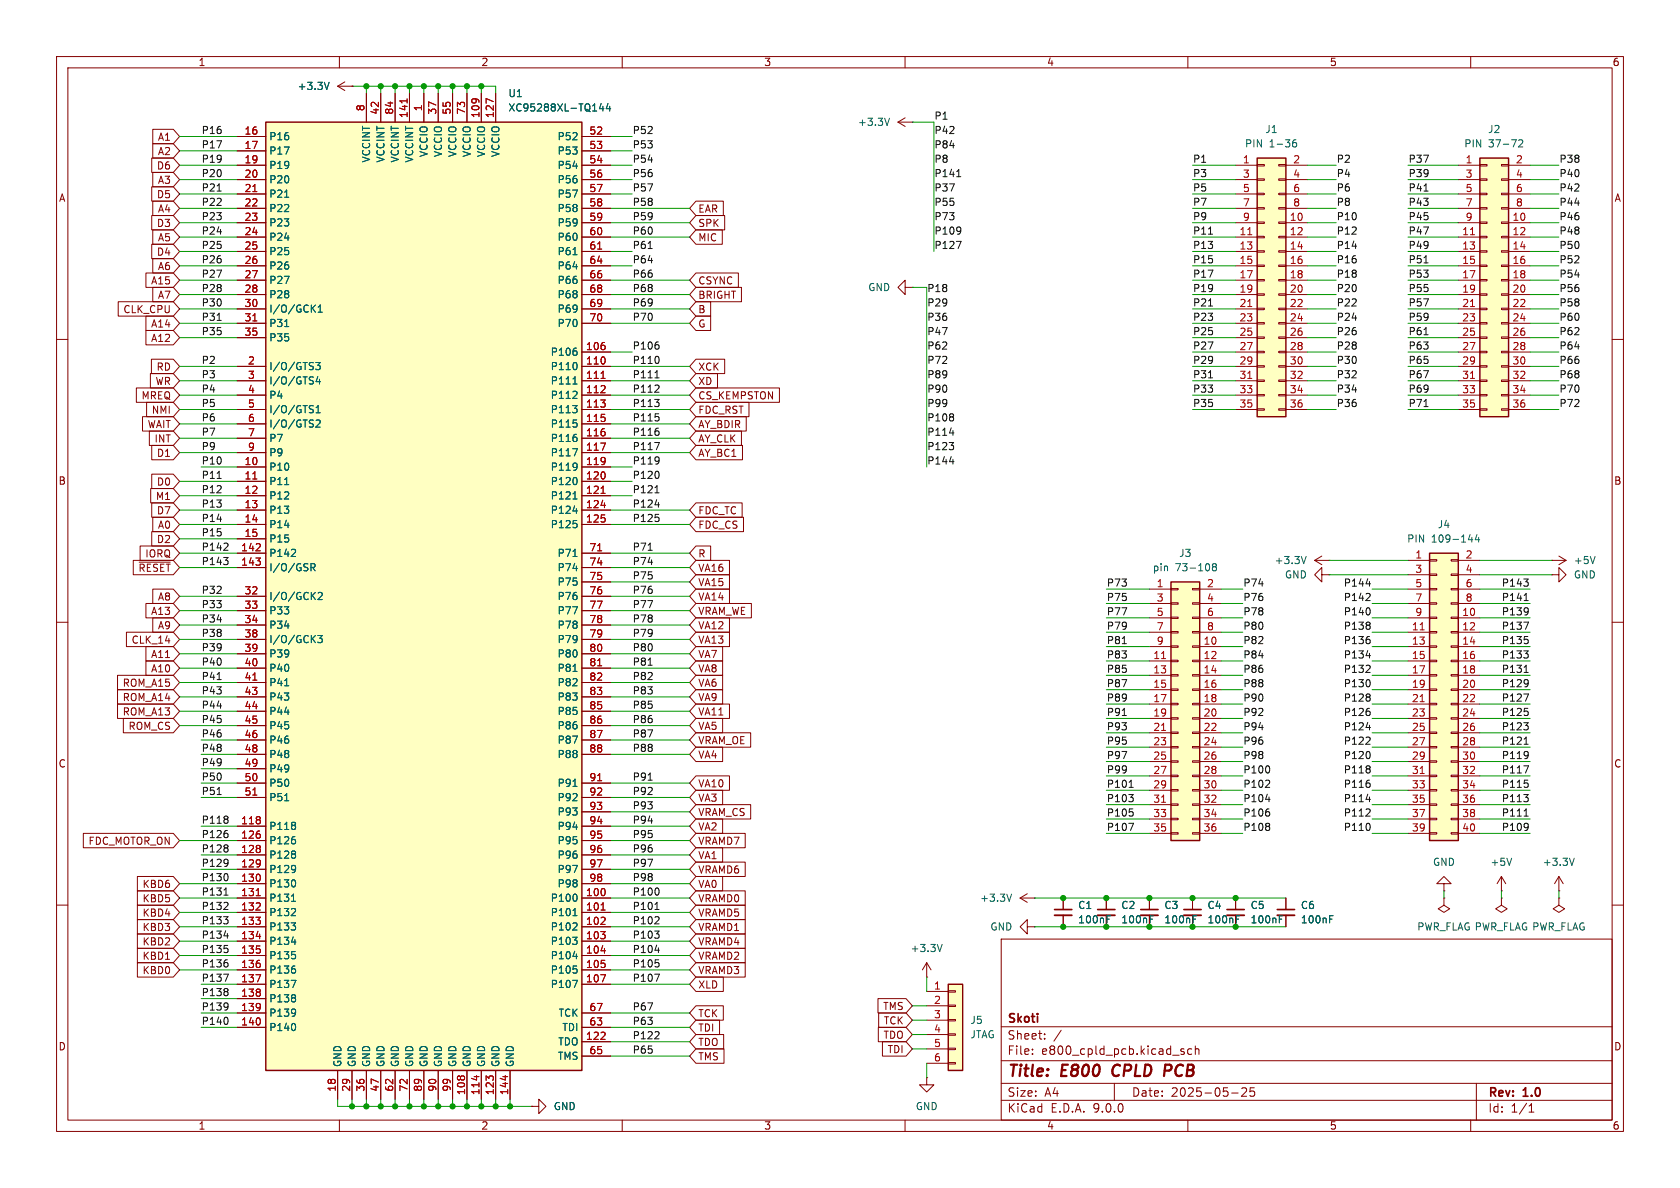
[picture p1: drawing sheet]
<svg xmlns="http://www.w3.org/2000/svg" width="297mm" height="210mm" viewBox="0 0 297 210" stroke-linecap="round" stroke-linejoin="round" font-family="sans-serif">
<defs><g id="words">
<g font-size="2.8" fill="#840000">
<text x="178" y="190.9">Title:</text>
<text x="187.7" y="190.9">E800</text>
<text x="197.5" y="190.9">CPLD</text>
<text x="207.4" y="190.9">PCB</text>
</g>
<g font-size="2.1" fill="#840000">
<text x="178" y="184">Sheet:</text>
<text x="178" y="181.2">Skoti</text>
<text x="178" y="186.7">File:</text>
<text x="184.1" y="186.7">e800_cpld_pcb.kicad_sch</text>
<text x="178" y="196.9">KiCad</text>
<text x="178" y="194.1">Size:</text>
<text x="184.7" y="194.1">A4</text>
<text x="185.7" y="196.9">E.D.A.</text>
<text x="193.3" y="196.9">9.0.0</text>
<text x="200" y="194.1">Date:</text>
<text x="207" y="194.1">2025-05-25</text>
<text x="263" y="194.3">Rev:</text>
<text x="263" y="196.9">Id:</text>
<text x="267.1" y="196.9">1/1</text>
<text x="269.4" y="194.3">1.0</text>
</g>
<g font-size="1.8" fill="#840000">
<text x="35" y="11.9">1</text>
<text x="85" y="11.9">2</text>
<text x="135" y="11.9">3</text>
<text x="185" y="11.9">4</text>
<text x="235" y="11.9">5</text>
<text x="285" y="11.9">6</text>
<text x="27.8" y="27.6">A2</text>
<text x="27.8" y="25.1">A1</text>
<text x="10.3" y="35.9">A</text>
<text x="27.6" y="35.2">D5</text>
<text x="27.6" y="30.2">D6</text>
<text x="27.8" y="32.7">A3</text>
<text x="285.3" y="35.9">A</text>
<text x="27.6" y="40.3">D3</text>
<text x="27.8" y="37.8">A4</text>
<text x="123.3" y="37.8">EAR</text>
<text x="123.3" y="40.3">SPK</text>
<text x="27.6" y="45.4">D4</text>
<text x="27.8" y="47.9">A6</text>
<text x="27.8" y="42.9">A5</text>
<text x="123.3" y="42.9">MIC</text>
<text x="26.6" y="50.5">A15</text>
<text x="27.8" y="53">A7</text>
<text x="123.3" y="53">BRIGHT</text>
<text x="123.3" y="50.5">CSYNC</text>
<text x="21.7" y="55.6">CLK_CPU</text>
<text x="26.6" y="58.1">A14</text>
<text x="123.3" y="58.1">G</text>
<text x="123.3" y="55.6">B</text>
<text x="26.6" y="60.6">A12</text>
<text x="27.6" y="65.7">RD</text>
<text x="123.3" y="65.7">XCK</text>
<text x="24.9" y="70.8">MREQ</text>
<text x="27.4" y="68.3">WR</text>
<text x="123.3" y="70.8">CS_KEMPSTON</text>
<text x="123.3" y="68.3">XD</text>
<text x="26" y="75.9">WAIT</text>
<text x="26.7" y="73.3">NMI</text>
<text x="123.3" y="73.3">FDC_RST</text>
<text x="123.3" y="75.9">AY_BDIR</text>
<text x="27.2" y="78.4">INT</text>
<text x="27.6" y="81">D1</text>
<text x="123.3" y="78.4">AY_CLK</text>
<text x="123.3" y="81">AY_BC1</text>
<text x="10.3" y="85.9">B</text>
<text x="27.5" y="88.6">M1</text>
<text x="27.6" y="86">D0</text>
<text x="285.3" y="85.9">B</text>
<text x="27.6" y="91.1">D7</text>
<text x="27.8" y="93.7">A0</text>
<text x="123.3" y="93.7">FDC_CS</text>
<text x="123.3" y="91.1">FDC_TC</text>
<text x="24.4" y="101.3">~{RESET}</text>
<text x="25.6" y="98.7">IORQ</text>
<text x="27.6" y="96.2">D2</text>
<text x="123.3" y="101.3">VA16</text>
<text x="123.3" y="98.7">R</text>
<text x="27.8" y="106.4">A8</text>
<text x="123.3" y="103.8">VA15</text>
<text x="123.3" y="106.4">VA14</text>
<text x="23.2" y="114">CLK_14</text>
<text x="26.6" y="108.9">A13</text>
<text x="27.8" y="111.4">A9</text>
<text x="123.3" y="108.9">VRAM_WE</text>
<text x="123.3" y="114">VA13</text>
<text x="123.3" y="111.4">VA12</text>
<text x="26.6" y="116.5">A11</text>
<text x="26.6" y="119.1">A10</text>
<text x="123.3" y="116.5">VA7</text>
<text x="123.3" y="119.1">VA8</text>
<text x="21.6" y="124.1">ROM_A14</text>
<text x="21.6" y="121.6">ROM_A15</text>
<text x="123.3" y="124.1">VA9</text>
<text x="123.3" y="121.6">VA6</text>
<text x="21.6" y="126.7">ROM_A13</text>
<text x="22.6" y="129.2">ROM_CS</text>
<text x="123.3" y="129.2">VA5</text>
<text x="123.3" y="131.8">VRAM_OE</text>
<text x="123.3" y="126.7">VA11</text>
<text x="10.3" y="135.9">C</text>
<text x="123.3" y="134.3">VA4</text>
<text x="285.3" y="135.9">C</text>
<text x="123.3" y="139.4">VA10</text>
<text x="123.3" y="141.9">VA3</text>
<text x="15.5" y="149.5">FDC_MOTOR_ON</text>
<text x="123.3" y="149.5">VRAMD7</text>
<text x="123.3" y="144.5">VRAM_CS</text>
<text x="123.3" y="147">VA2</text>
<text x="123.3" y="154.6">VRAMD6</text>
<text x="123.3" y="152.1">VA1</text>
<text x="25.1" y="157.2">KBD6</text>
<text x="25.1" y="159.7">KBD5</text>
<text x="123.3" y="159.7">VRAMD0</text>
<text x="123.3" y="157.2">VA0</text>
<text x="25.1" y="162.2">KBD4</text>
<text x="25.1" y="164.8">KBD3</text>
<text x="25.1" y="167.3">KBD2</text>
<text x="123.3" y="164.8">VRAMD1</text>
<text x="123.3" y="162.2">VRAMD5</text>
<text x="123.3" y="167.3">VRAMD4</text>
<text x="198.1" y="163.4">100nF</text>
<text x="213.4" y="163.4">100nF</text>
<text x="25.1" y="169.9">KBD1</text>
<text x="25.1" y="172.4">KBD0</text>
<text x="123.3" y="169.9">VRAMD2</text>
<text x="123.3" y="172.4">VRAMD3</text>
<text x="123.3" y="174.9">XLD</text>
<text x="156" y="178.8">TMS</text>
<text x="10.3" y="185.9">D</text>
<text x="123.3" y="180">TCK</text>
<text x="123.3" y="182.6">TDI</text>
<text x="123.3" y="185.1">TDO</text>
<text x="156.1" y="183.8">TDO</text>
<text x="156.2" y="181.3">TCK</text>
<text x="285.3" y="185.9">D</text>
<text x="123.3" y="187.6">TMS</text>
<text x="156.8" y="186.4">TDI</text>
<text x="35" y="199.9">1</text>
<text x="85" y="199.9">2</text>
<text x="135" y="199.9">3</text>
<text x="185" y="199.9">4</text>
<text x="235" y="199.9">5</text>
<text x="285" y="199.9">6</text>
</g>
<g font-size="1.8" fill="#006464">
<text x="52.5" y="16.1">+3.3V</text>
<text x="89.8" y="17.4">U1</text>
<text x="89.8" y="19.9">XC95288XL-TQ144</text>
<text x="151.6" y="22.5">+3.3V</text>
<text x="223.6" y="23.7">J1</text>
<text x="263" y="23.7">J2</text>
<text x="47.5" y="25">P16</text>
<text x="47.5" y="27.5">P17</text>
<text x="65.6" y="28.8" transform="rotate(-90 65.6 28.8)">VCCINT</text>
<text x="68.2" y="28.8" transform="rotate(-90 68.2 28.8)">VCCINT</text>
<text x="70.7" y="28.8" transform="rotate(-90 70.7 28.8)">VCCINT</text>
<text x="73.3" y="28.8" transform="rotate(-90 73.3 28.8)">VCCINT</text>
<text x="75.8" y="27.9" transform="rotate(-90 75.8 27.9)">VCCIO</text>
<text x="78.3" y="27.9" transform="rotate(-90 78.3 27.9)">VCCIO</text>
<text x="80.9" y="27.9" transform="rotate(-90 80.9 27.9)">VCCIO</text>
<text x="83.4" y="27.9" transform="rotate(-90 83.4 27.9)">VCCIO</text>
<text x="86" y="27.9" transform="rotate(-90 86 27.9)">VCCIO</text>
<text x="88.5" y="27.9" transform="rotate(-90 88.5 27.9)">VCCIO</text>
<text x="98.5" y="25">P52</text>
<text x="98.5" y="27.5">P53</text>
<text x="220" y="26.3">PIN</text>
<text x="224.4" y="26.3">1-36</text>
<text x="258.8" y="26.3">PIN</text>
<text x="263.1" y="26.3">37-72</text>
<text x="47.5" y="30.1">P19</text>
<text x="47.5" y="32.6">P20</text>
<text x="47.5" y="35.2">P21</text>
<text x="98.5" y="30.1">P54</text>
<text x="98.5" y="32.6">P56</text>
<text x="98.5" y="35.2">P57</text>
<text x="47.5" y="37.7">P22</text>
<text x="47.5" y="40.2">P23</text>
<text x="98.5" y="37.7">P58</text>
<text x="98.5" y="40.2">P59</text>
<text x="47.5" y="42.8">P24</text>
<text x="47.5" y="45.3">P25</text>
<text x="47.5" y="47.9">P26</text>
<text x="98.5" y="42.8">P60</text>
<text x="98.5" y="45.3">P61</text>
<text x="98.5" y="47.9">P64</text>
<text x="47.5" y="50.4">P27</text>
<text x="47.5" y="52.9">P28</text>
<text x="98.5" y="50.4">P66</text>
<text x="98.5" y="52.9">P68</text>
<text x="153.4" y="51.7">GND</text>
<text x="47.5" y="55.5">I/O/GCK1</text>
<text x="47.5" y="58">P31</text>
<text x="98.5" y="55.5">P69</text>
<text x="98.5" y="58">P70</text>
<text x="47.5" y="60.6">P35</text>
<text x="47.5" y="65.6">I/O/GTS3</text>
<text x="97.3" y="63.1">P106</text>
<text x="97.3" y="65.6">P110</text>
<text x="47.5" y="68.2">I/O/GTS4</text>
<text x="47.5" y="70.7">P4</text>
<text x="97.3" y="68.2">P111</text>
<text x="97.3" y="70.7">P112</text>
<text x="47.5" y="73.3">I/O/GTS1</text>
<text x="47.5" y="75.8">I/O/GTS2</text>
<text x="97.3" y="73.3">P113</text>
<text x="97.3" y="75.8">P115</text>
<text x="47.5" y="78.3">P7</text>
<text x="47.5" y="80.9">P9</text>
<text x="47.5" y="83.4">P10</text>
<text x="97.3" y="78.3">P116</text>
<text x="97.3" y="80.9">P117</text>
<text x="97.3" y="83.4">P119</text>
<text x="47.5" y="86">P11</text>
<text x="47.5" y="88.5">P12</text>
<text x="97.3" y="86">P120</text>
<text x="97.3" y="88.5">P121</text>
<text x="47.5" y="91">P13</text>
<text x="47.5" y="93.6">P14</text>
<text x="97.3" y="91">P124</text>
<text x="97.3" y="93.6">P125</text>
<text x="254.1" y="93.6">J4</text>
<text x="47.5" y="96.1">P15</text>
<text x="47.5" y="98.7">P142</text>
<text x="47.5" y="101.2">I/O/GSR</text>
<text x="98.5" y="98.7">P71</text>
<text x="98.5" y="101.2">P74</text>
<text x="203.7" y="101.2">pin</text>
<text x="207.8" y="101.2">73-108</text>
<text x="208.4" y="98.7">J3</text>
<text x="225.2" y="99.9">+3.3V</text>
<text x="248.7" y="96.1">PIN</text>
<text x="253" y="96.1">109-144</text>
<text x="278.1" y="99.9">+5V</text>
<text x="47.5" y="106.3">I/O/GCK2</text>
<text x="98.5" y="103.7">P75</text>
<text x="98.5" y="106.3">P76</text>
<text x="227.1" y="102.5">GND</text>
<text x="278.1" y="102.5">GND</text>
<text x="47.5" y="108.8">P33</text>
<text x="47.5" y="111.4">P34</text>
<text x="47.5" y="113.9">I/O/GCK3</text>
<text x="98.5" y="108.8">P77</text>
<text x="98.5" y="111.4">P78</text>
<text x="98.5" y="113.9">P79</text>
<text x="47.5" y="116.4">P39</text>
<text x="47.5" y="119">P40</text>
<text x="98.5" y="116.4">P80</text>
<text x="98.5" y="119">P81</text>
<text x="47.5" y="121.5">P41</text>
<text x="47.5" y="124.1">P43</text>
<text x="98.5" y="121.5">P82</text>
<text x="98.5" y="124.1">P83</text>
<text x="47.5" y="126.6">P44</text>
<text x="47.5" y="129.1">P45</text>
<text x="47.5" y="131.7">P46</text>
<text x="98.5" y="126.6">P85</text>
<text x="98.5" y="129.1">P86</text>
<text x="98.5" y="131.7">P87</text>
<text x="47.5" y="134.2">P48</text>
<text x="47.5" y="136.8">P49</text>
<text x="98.5" y="134.2">P88</text>
<text x="47.5" y="139.3">P50</text>
<text x="47.5" y="141.8">P51</text>
<text x="98.5" y="139.3">P91</text>
<text x="98.5" y="141.8">P92</text>
<text x="47.5" y="146.9">P118</text>
<text x="47.5" y="149.5">P126</text>
<text x="98.5" y="144.4">P93</text>
<text x="98.5" y="146.9">P94</text>
<text x="98.5" y="149.5">P95</text>
<text x="47.5" y="152">P128</text>
<text x="47.5" y="154.5">P129</text>
<text x="98.5" y="152">P96</text>
<text x="98.5" y="154.5">P97</text>
<text x="253.2" y="153.3">GND</text>
<text x="263.4" y="153.3">+5V</text>
<text x="272.6" y="153.3">+3.3V</text>
<text x="47.5" y="157.1">P130</text>
<text x="47.5" y="159.6">P131</text>
<text x="97.3" y="159.6">P100</text>
<text x="98.5" y="157.1">P98</text>
<text x="173.2" y="159.6">+3.3V</text>
<text x="190.5" y="160.9">C1</text>
<text x="198.1" y="160.9">C2</text>
<text x="205.7" y="160.9">C3</text>
<text x="213.4" y="160.9">C4</text>
<text x="221" y="160.9">C5</text>
<text x="229.9" y="160.9">C6</text>
<text x="47.5" y="162.2">P132</text>
<text x="47.5" y="164.7">P133</text>
<text x="47.5" y="167.2">P134</text>
<text x="97.3" y="162.2">P101</text>
<text x="97.3" y="164.7">P102</text>
<text x="97.3" y="167.2">P103</text>
<text x="175" y="164.7">GND</text>
<text x="190.5" y="163.4">100nF</text>
<text x="205.7" y="163.4">100nF</text>
<text x="221" y="163.4">100nF</text>
<text x="229.9" y="163.4">100nF</text>
<text x="250.5" y="164.7">PWR_FLAG PWR_FLAG PWR_FLAG</text>
<text x="47.5" y="169.8">P135</text>
<text x="47.5" y="172.3">P136</text>
<text x="97.3" y="169.8">P104</text>
<text x="97.3" y="172.3">P105</text>
<text x="160.9" y="168.5">+3.3V</text>
<text x="47.5" y="174.9">P137</text>
<text x="47.5" y="177.4">P138</text>
<text x="47.5" y="179.9">P139</text>
<text x="97.3" y="174.9">P107</text>
<text x="98.7" y="179.9">TCK</text>
<text x="47.5" y="182.5">P140</text>
<text x="98.6" y="185">TDO</text>
<text x="99.3" y="182.5">TDI</text>
<text x="171.5" y="181.2">J5</text>
<text x="171.5" y="183.7">JTAG</text>
<text x="60.6" y="188.7" transform="rotate(-90 60.6 188.7)">GND</text>
<text x="63.1" y="188.7" transform="rotate(-90 63.1 188.7)">GND</text>
<text x="65.6" y="188.7" transform="rotate(-90 65.6 188.7)">GND</text>
<text x="68.2" y="188.7" transform="rotate(-90 68.2 188.7)">GND</text>
<text x="70.7" y="188.7" transform="rotate(-90 70.7 188.7)">GND</text>
<text x="73.3" y="188.7" transform="rotate(-90 73.3 188.7)">GND</text>
<text x="75.8" y="188.7" transform="rotate(-90 75.8 188.7)">GND</text>
<text x="78.3" y="188.7" transform="rotate(-90 78.3 188.7)">GND</text>
<text x="80.9" y="188.7" transform="rotate(-90 80.9 188.7)">GND</text>
<text x="83.4" y="188.7" transform="rotate(-90 83.4 188.7)">GND</text>
<text x="86" y="188.7" transform="rotate(-90 86 188.7)">GND</text>
<text x="88.5" y="188.7" transform="rotate(-90 88.5 188.7)">GND</text>
<text x="91" y="188.7" transform="rotate(-90 91 188.7)">GND</text>
<text x="98.5" y="187.6">TMS</text>
<text x="97.8" y="196.4">GND</text>
<text x="161.8" y="196.4">GND</text>
</g>
<g font-size="1.8" fill="#0f0f0f">
<text x="35.6" y="23.8">P16</text>
<text x="111.8" y="23.8">P52</text>
<text x="165.1" y="21.2">P1</text>
<text x="165.1" y="23.8">P42</text>
<text x="35.6" y="28.9">P19</text>
<text x="35.6" y="26.3">P17</text>
<text x="111.8" y="26.3">P53</text>
<text x="111.8" y="28.9">P54</text>
<text x="165.1" y="28.9">P8</text>
<text x="165.1" y="26.3">P84</text>
<text x="210.8" y="28.9">P1</text>
<text x="236.2" y="28.9">P2</text>
<text x="248.9" y="28.9">P37</text>
<text x="275.6" y="28.9">P38</text>
<text x="35.6" y="31.4">P20</text>
<text x="35.6" y="33.9">P21</text>
<text x="111.8" y="33.9">P57</text>
<text x="111.8" y="31.4">P56</text>
<text x="165.1" y="33.9">P37</text>
<text x="165.1" y="31.4">P141</text>
<text x="210.8" y="33.9">P5</text>
<text x="210.8" y="31.4">P3</text>
<text x="236.2" y="31.4">P4</text>
<text x="236.2" y="33.9">P6</text>
<text x="248.9" y="33.9">P41</text>
<text x="248.9" y="31.4">P39</text>
<text x="275.6" y="31.4">P40</text>
<text x="275.6" y="33.9">P42</text>
<text x="35.6" y="41.6">P24</text>
<text x="35.6" y="39">P23</text>
<text x="35.6" y="36.5">P22</text>
<text x="111.8" y="36.5">P58</text>
<text x="111.8" y="39">P59</text>
<text x="111.8" y="41.6">P60</text>
<text x="165.1" y="36.5">P55</text>
<text x="165.1" y="39">P73</text>
<text x="165.1" y="41.6">P109</text>
<text x="210.8" y="36.5">P7</text>
<text x="210.8" y="41.6">P11</text>
<text x="210.8" y="39">P9</text>
<text x="236.2" y="41.6">P12</text>
<text x="236.2" y="39">P10</text>
<text x="236.2" y="36.5">P8</text>
<text x="248.9" y="36.5">P43</text>
<text x="248.9" y="39">P45</text>
<text x="248.9" y="41.6">P47</text>
<text x="275.6" y="41.6">P48</text>
<text x="275.6" y="36.5">P44</text>
<text x="275.6" y="39">P46</text>
<text x="35.6" y="46.6">P26</text>
<text x="35.6" y="44.1">P25</text>
<text x="111.8" y="46.6">P64</text>
<text x="111.8" y="44.1">P61</text>
<text x="165.1" y="44.1">P127</text>
<text x="210.8" y="46.6">P15</text>
<text x="210.8" y="44.1">P13</text>
<text x="236.2" y="46.6">P16</text>
<text x="236.2" y="44.1">P14</text>
<text x="248.9" y="46.6">P51</text>
<text x="248.9" y="44.1">P49</text>
<text x="275.6" y="46.6">P52</text>
<text x="275.6" y="44.1">P50</text>
<text x="35.6" y="49.2">P27</text>
<text x="35.6" y="51.7">P28</text>
<text x="111.8" y="49.2">P66</text>
<text x="111.8" y="51.7">P68</text>
<text x="163.8" y="51.7">P18</text>
<text x="210.8" y="49.2">P17</text>
<text x="210.8" y="51.7">P19</text>
<text x="236.2" y="49.2">P18</text>
<text x="236.2" y="51.7">P20</text>
<text x="248.9" y="49.2">P53</text>
<text x="248.9" y="51.7">P55</text>
<text x="275.6" y="49.2">P54</text>
<text x="275.6" y="51.7">P56</text>
<text x="35.6" y="54.3">P30</text>
<text x="35.6" y="56.8">P31</text>
<text x="35.6" y="59.3">P35</text>
<text x="111.8" y="54.3">P69</text>
<text x="111.8" y="56.8">P70</text>
<text x="163.8" y="59.3">P47</text>
<text x="163.8" y="56.8">P36</text>
<text x="163.8" y="54.3">P29</text>
<text x="210.8" y="56.8">P23</text>
<text x="210.8" y="54.3">P21</text>
<text x="210.8" y="59.3">P25</text>
<text x="236.2" y="56.8">P24</text>
<text x="236.2" y="54.3">P22</text>
<text x="236.2" y="59.3">P26</text>
<text x="248.9" y="54.3">P57</text>
<text x="248.9" y="56.8">P59</text>
<text x="248.9" y="59.3">P61</text>
<text x="275.6" y="54.3">P58</text>
<text x="275.6" y="56.8">P60</text>
<text x="275.6" y="59.3">P62</text>
<text x="35.6" y="64.4">P2</text>
<text x="111.8" y="64.4">P110</text>
<text x="111.8" y="61.9">P106</text>
<text x="163.8" y="64.4">P72</text>
<text x="163.8" y="61.9">P62</text>
<text x="210.8" y="61.9">P27</text>
<text x="210.8" y="64.4">P29</text>
<text x="236.2" y="64.4">P30</text>
<text x="236.2" y="61.9">P28</text>
<text x="248.9" y="61.9">P63</text>
<text x="248.9" y="64.4">P65</text>
<text x="275.6" y="61.9">P64</text>
<text x="275.6" y="64.4">P66</text>
<text x="35.6" y="67">P3</text>
<text x="35.6" y="69.5">P4</text>
<text x="111.8" y="69.5">P112</text>
<text x="111.8" y="67">P111</text>
<text x="163.8" y="67">P89</text>
<text x="163.8" y="69.5">P90</text>
<text x="210.8" y="67">P31</text>
<text x="210.8" y="69.5">P33</text>
<text x="236.2" y="67">P32</text>
<text x="236.2" y="69.5">P34</text>
<text x="248.9" y="69.5">P69</text>
<text x="248.9" y="67">P67</text>
<text x="275.6" y="69.5">P70</text>
<text x="275.6" y="67">P68</text>
<text x="35.6" y="74.6">P6</text>
<text x="35.6" y="77.1">P7</text>
<text x="35.6" y="72">P5</text>
<text x="111.8" y="74.6">P115</text>
<text x="111.8" y="77.1">P116</text>
<text x="111.8" y="72">P113</text>
<text x="163.8" y="77.1">P114</text>
<text x="163.8" y="74.6">P108</text>
<text x="163.8" y="72">P99</text>
<text x="210.8" y="72">P35</text>
<text x="236.2" y="72">P36</text>
<text x="248.9" y="72">P71</text>
<text x="275.6" y="72">P72</text>
<text x="35.6" y="79.7">P9</text>
<text x="35.6" y="82.2">P10</text>
<text x="111.8" y="79.7">P117</text>
<text x="111.8" y="82.2">P119</text>
<text x="163.8" y="82.2">P144</text>
<text x="163.8" y="79.7">P123</text>
<text x="35.6" y="84.7">P11</text>
<text x="35.6" y="87.3">P12</text>
<text x="35.6" y="89.8">P13</text>
<text x="111.8" y="84.7">P120</text>
<text x="111.8" y="87.3">P121</text>
<text x="111.8" y="89.8">P124</text>
<text x="35.6" y="94.9">P15</text>
<text x="35.6" y="92.4">P14</text>
<text x="111.8" y="92.4">P125</text>
<text x="35.6" y="100">P143</text>
<text x="35.6" y="97.4">P142</text>
<text x="111.8" y="97.4">P71</text>
<text x="111.8" y="100">P74</text>
<text x="35.6" y="107.6">P33</text>
<text x="35.6" y="105.1">P32</text>
<text x="111.8" y="102.5">P75</text>
<text x="111.8" y="107.6">P77</text>
<text x="111.8" y="105.1">P76</text>
<text x="195.6" y="103.8">P73</text>
<text x="195.6" y="106.3">P75</text>
<text x="219.7" y="103.8">P74</text>
<text x="219.7" y="106.3">P76</text>
<text x="237.5" y="103.8">P144</text>
<text x="237.5" y="106.3">P142</text>
<text x="265.4" y="106.3">P141</text>
<text x="265.4" y="103.8">P143</text>
<text x="35.6" y="112.7">P38</text>
<text x="35.6" y="110.1">P34</text>
<text x="111.8" y="112.7">P79</text>
<text x="111.8" y="110.1">P78</text>
<text x="195.6" y="111.4">P79</text>
<text x="195.6" y="108.9">P77</text>
<text x="195.6" y="114">P81</text>
<text x="219.7" y="114">P82</text>
<text x="219.7" y="111.4">P80</text>
<text x="219.7" y="108.9">P78</text>
<text x="237.5" y="114">P136</text>
<text x="237.5" y="108.9">P140</text>
<text x="237.5" y="111.4">P138</text>
<text x="265.4" y="111.4">P137</text>
<text x="265.4" y="108.9">P139</text>
<text x="265.4" y="114">P135</text>
<text x="35.6" y="117.8">P40</text>
<text x="35.6" y="115.2">P39</text>
<text x="111.8" y="115.2">P80</text>
<text x="111.8" y="117.8">P81</text>
<text x="195.6" y="119">P85</text>
<text x="195.6" y="116.5">P83</text>
<text x="219.7" y="116.5">P84</text>
<text x="219.7" y="119">P86</text>
<text x="237.5" y="119">P132</text>
<text x="237.5" y="116.5">P134</text>
<text x="265.4" y="116.5">P133</text>
<text x="265.4" y="119">P131</text>
<text x="35.6" y="120.3">P41</text>
<text x="35.6" y="125.4">P44</text>
<text x="35.6" y="122.8">P43</text>
<text x="111.8" y="122.8">P83</text>
<text x="111.8" y="125.4">P85</text>
<text x="111.8" y="120.3">P82</text>
<text x="195.6" y="124.1">P89</text>
<text x="195.6" y="121.6">P87</text>
<text x="219.7" y="121.6">P88</text>
<text x="219.7" y="124.1">P90</text>
<text x="237.5" y="124.1">P128</text>
<text x="237.5" y="121.6">P130</text>
<text x="265.4" y="121.6">P129</text>
<text x="265.4" y="124.1">P127</text>
<text x="35.6" y="130.5">P46</text>
<text x="35.6" y="127.9">P45</text>
<text x="111.8" y="130.5">P87</text>
<text x="111.8" y="127.9">P86</text>
<text x="195.6" y="131.7">P95</text>
<text x="195.6" y="129.2">P93</text>
<text x="195.6" y="126.7">P91</text>
<text x="219.7" y="131.7">P96</text>
<text x="219.7" y="129.2">P94</text>
<text x="219.7" y="126.7">P92</text>
<text x="237.5" y="126.7">P126</text>
<text x="237.5" y="129.2">P124</text>
<text x="237.5" y="131.7">P122</text>
<text x="265.4" y="126.7">P125</text>
<text x="265.4" y="129.2">P123</text>
<text x="265.4" y="131.7">P121</text>
<text x="35.6" y="133">P48</text>
<text x="35.6" y="135.5">P49</text>
<text x="111.8" y="133">P88</text>
<text x="195.6" y="136.8">P99</text>
<text x="195.6" y="134.3">P97</text>
<text x="219.7" y="134.3">P98</text>
<text x="219.7" y="136.8">P100</text>
<text x="237.5" y="136.8">P118</text>
<text x="237.5" y="134.3">P120</text>
<text x="265.4" y="136.8">P117</text>
<text x="265.4" y="134.3">P119</text>
<text x="35.6" y="140.6">P51</text>
<text x="35.6" y="138.1">P50</text>
<text x="111.8" y="143.2">P93</text>
<text x="111.8" y="138.1">P91</text>
<text x="111.8" y="140.6">P92</text>
<text x="195.6" y="139.4">P101</text>
<text x="195.6" y="141.9">P103</text>
<text x="219.7" y="139.4">P102</text>
<text x="219.7" y="141.9">P104</text>
<text x="237.5" y="141.9">P114</text>
<text x="237.5" y="139.4">P116</text>
<text x="265.4" y="139.4">P115</text>
<text x="265.4" y="141.9">P113</text>
<text x="35.6" y="148.2">P126</text>
<text x="35.6" y="145.7">P118</text>
<text x="111.8" y="145.7">P94</text>
<text x="111.8" y="148.2">P95</text>
<text x="195.6" y="147">P107</text>
<text x="195.6" y="144.4">P105</text>
<text x="219.7" y="144.4">P106</text>
<text x="219.7" y="147">P108</text>
<text x="237.5" y="147">P110</text>
<text x="237.5" y="144.4">P112</text>
<text x="265.4" y="144.4">P111</text>
<text x="265.4" y="147">P109</text>
<text x="35.6" y="150.8">P128</text>
<text x="35.6" y="153.3">P129</text>
<text x="35.6" y="155.9">P130</text>
<text x="111.8" y="150.8">P96</text>
<text x="111.8" y="155.9">P98</text>
<text x="111.8" y="153.3">P97</text>
<text x="35.6" y="160.9">P132</text>
<text x="35.6" y="158.4">P131</text>
<text x="111.8" y="160.9">P101</text>
<text x="111.8" y="158.4">P100</text>
<text x="35.6" y="166">P134</text>
<text x="35.6" y="163.5">P133</text>
<text x="111.8" y="163.5">P102</text>
<text x="111.8" y="166">P103</text>
<text x="35.6" y="168.6">P135</text>
<text x="35.6" y="171.1">P136</text>
<text x="35.6" y="173.6">P137</text>
<text x="111.8" y="168.6">P104</text>
<text x="111.8" y="171.1">P105</text>
<text x="111.8" y="173.6">P107</text>
<text x="35.6" y="176.2">P138</text>
<text x="35.6" y="178.7">P139</text>
<text x="111.8" y="178.7">P67</text>
<text x="35.6" y="181.3">P140</text>
<text x="111.8" y="183.8">P122</text>
<text x="111.8" y="181.3">P63</text>
<text x="111.8" y="186.3">P65</text>
</g>
<g font-size="1.8" fill="#a90000">
<text x="43.1" y="23.9">16</text>
<text x="64.5" y="19.8" transform="rotate(-90 64.5 19.8)">8</text>
<text x="67.1" y="20.4" transform="rotate(-90 67.1 20.4)">42</text>
<text x="69.6" y="20.4" transform="rotate(-90 69.6 20.4)">84</text>
<text x="72.1" y="21" transform="rotate(-90 72.1 21)">141</text>
<text x="74.7" y="19.8" transform="rotate(-90 74.7 19.8)">1</text>
<text x="77.2" y="20.4" transform="rotate(-90 77.2 20.4)">37</text>
<text x="79.8" y="20.4" transform="rotate(-90 79.8 20.4)">55</text>
<text x="82.3" y="20.4" transform="rotate(-90 82.3 20.4)">73</text>
<text x="84.8" y="21" transform="rotate(-90 84.8 21)">109</text>
<text x="87.4" y="21" transform="rotate(-90 87.4 21)">127</text>
<text x="104.1" y="23.9">52</text>
<text x="43.1" y="26.4">17</text>
<text x="43.1" y="29">19</text>
<text x="104.1" y="26.4">53</text>
<text x="104.1" y="29">54</text>
<text x="219.6" y="29">1</text>
<text x="228.5" y="29">2</text>
<text x="259" y="29">1</text>
<text x="267.9" y="29">2</text>
<text x="43.1" y="31.5">20</text>
<text x="43.1" y="34">21</text>
<text x="104.1" y="31.5">56</text>
<text x="104.1" y="34">57</text>
<text x="219.6" y="31.5">3</text>
<text x="219.6" y="34">5</text>
<text x="228.5" y="31.5">4</text>
<text x="228.5" y="34">6</text>
<text x="259" y="31.5">3</text>
<text x="259" y="34">5</text>
<text x="267.9" y="31.5">4</text>
<text x="267.9" y="34">6</text>
<text x="43.1" y="36.6">22</text>
<text x="43.1" y="39.1">23</text>
<text x="43.1" y="41.7">24</text>
<text x="104.1" y="36.6">58</text>
<text x="104.1" y="39.1">59</text>
<text x="104.1" y="41.7">60</text>
<text x="219" y="41.7">11</text>
<text x="219.6" y="36.6">7</text>
<text x="219.6" y="39.1">9</text>
<text x="227.9" y="39.1">10</text>
<text x="227.9" y="41.7">12</text>
<text x="228.5" y="36.6">8</text>
<text x="258.4" y="41.7">11</text>
<text x="259" y="36.6">7</text>
<text x="259" y="39.1">9</text>
<text x="267.3" y="39.1">10</text>
<text x="267.3" y="41.7">12</text>
<text x="267.9" y="36.6">8</text>
<text x="43.1" y="44.2">25</text>
<text x="43.1" y="46.7">26</text>
<text x="104.1" y="44.2">61</text>
<text x="104.1" y="46.7">64</text>
<text x="219" y="44.2">13</text>
<text x="219" y="46.7">15</text>
<text x="227.9" y="44.2">14</text>
<text x="227.9" y="46.7">16</text>
<text x="258.4" y="44.2">13</text>
<text x="258.4" y="46.7">15</text>
<text x="267.3" y="44.2">14</text>
<text x="267.3" y="46.7">16</text>
<text x="43.1" y="49.3">27</text>
<text x="43.1" y="51.8">28</text>
<text x="104.1" y="49.3">66</text>
<text x="104.1" y="51.8">68</text>
<text x="219" y="49.3">17</text>
<text x="219" y="51.8">19</text>
<text x="227.9" y="49.3">18</text>
<text x="227.9" y="51.8">20</text>
<text x="258.4" y="49.3">17</text>
<text x="258.4" y="51.8">19</text>
<text x="267.3" y="49.3">18</text>
<text x="267.3" y="51.8">20</text>
<text x="43.1" y="54.4">30</text>
<text x="43.1" y="56.9">31</text>
<text x="43.1" y="59.4">35</text>
<text x="104.1" y="54.4">69</text>
<text x="104.1" y="56.9">70</text>
<text x="219" y="54.4">21</text>
<text x="219" y="56.9">23</text>
<text x="219" y="59.4">25</text>
<text x="227.9" y="54.4">22</text>
<text x="227.9" y="56.9">24</text>
<text x="227.9" y="59.4">26</text>
<text x="258.4" y="54.4">21</text>
<text x="258.4" y="56.9">23</text>
<text x="258.4" y="59.4">25</text>
<text x="267.3" y="54.4">22</text>
<text x="267.3" y="56.9">24</text>
<text x="267.3" y="59.4">26</text>
<text x="43.7" y="64.5">2</text>
<text x="103.5" y="62">106</text>
<text x="103.5" y="64.5">110</text>
<text x="219" y="62">27</text>
<text x="219" y="64.5">29</text>
<text x="227.9" y="62">28</text>
<text x="227.9" y="64.5">30</text>
<text x="258.4" y="62">27</text>
<text x="258.4" y="64.5">29</text>
<text x="267.3" y="62">28</text>
<text x="267.3" y="64.5">30</text>
<text x="43.7" y="67.1">3</text>
<text x="43.7" y="69.6">4</text>
<text x="103.5" y="67.1">111</text>
<text x="103.5" y="69.6">112</text>
<text x="219" y="67.1">31</text>
<text x="219" y="69.6">33</text>
<text x="227.9" y="67.1">32</text>
<text x="227.9" y="69.6">34</text>
<text x="258.4" y="67.1">31</text>
<text x="258.4" y="69.6">33</text>
<text x="267.3" y="67.1">32</text>
<text x="267.3" y="69.6">34</text>
<text x="43.7" y="72.1">5</text>
<text x="43.7" y="74.7">6</text>
<text x="43.7" y="77.2">7</text>
<text x="103.5" y="72.1">113</text>
<text x="103.5" y="74.7">115</text>
<text x="103.5" y="77.2">116</text>
<text x="219" y="72.1">35</text>
<text x="227.9" y="72.1">36</text>
<text x="258.4" y="72.1">35</text>
<text x="267.3" y="72.1">36</text>
<text x="43.1" y="82.3">10</text>
<text x="43.7" y="79.8">9</text>
<text x="103.5" y="79.8">117</text>
<text x="103.5" y="82.3">119</text>
<text x="43.1" y="84.8">11</text>
<text x="43.1" y="87.4">12</text>
<text x="43.1" y="89.9">13</text>
<text x="103.5" y="84.8">120</text>
<text x="103.5" y="87.4">121</text>
<text x="103.5" y="89.9">124</text>
<text x="43.1" y="92.5">14</text>
<text x="43.1" y="95">15</text>
<text x="103.5" y="92.5">125</text>
<text x="42.5" y="97.5">142</text>
<text x="42.5" y="100.1">143</text>
<text x="104.1" y="97.5">71</text>
<text x="104.1" y="100.1">74</text>
<text x="250.1" y="98.8">1</text>
<text x="250.1" y="101.3">3</text>
<text x="259" y="98.8">2</text>
<text x="259" y="101.3">4</text>
<text x="43.1" y="105.2">32</text>
<text x="43.1" y="107.7">33</text>
<text x="104.1" y="102.6">75</text>
<text x="104.1" y="105.2">76</text>
<text x="104.1" y="107.7">77</text>
<text x="204.4" y="103.9">1</text>
<text x="204.4" y="106.4">3</text>
<text x="213.3" y="103.9">2</text>
<text x="213.3" y="106.4">4</text>
<text x="250.1" y="103.9">5</text>
<text x="250.1" y="106.4">7</text>
<text x="259" y="103.9">6</text>
<text x="259" y="106.4">8</text>
<text x="43.1" y="110.2">34</text>
<text x="43.1" y="112.8">38</text>
<text x="104.1" y="110.2">78</text>
<text x="104.1" y="112.8">79</text>
<text x="204.4" y="109">5</text>
<text x="204.4" y="111.5">7</text>
<text x="213.3" y="109">6</text>
<text x="213.3" y="111.5">8</text>
<text x="249.5" y="111.5">11</text>
<text x="250.1" y="109">9</text>
<text x="258.4" y="109">10</text>
<text x="258.4" y="111.5">12</text>
<text x="43.1" y="115.3">39</text>
<text x="43.1" y="117.9">40</text>
<text x="104.1" y="115.3">80</text>
<text x="104.1" y="117.9">81</text>
<text x="203.8" y="116.6">11</text>
<text x="203.8" y="119.1">13</text>
<text x="204.4" y="114">9</text>
<text x="212.7" y="114">10</text>
<text x="212.7" y="116.6">12</text>
<text x="212.7" y="119.1">14</text>
<text x="249.5" y="114">13</text>
<text x="249.5" y="116.6">15</text>
<text x="249.5" y="119.1">17</text>
<text x="258.4" y="114">14</text>
<text x="258.4" y="116.6">16</text>
<text x="258.4" y="119.1">18</text>
<text x="43.1" y="120.4">41</text>
<text x="43.1" y="122.9">43</text>
<text x="43.1" y="125.5">44</text>
<text x="104.1" y="120.4">82</text>
<text x="104.1" y="122.9">83</text>
<text x="104.1" y="125.5">85</text>
<text x="203.8" y="121.7">15</text>
<text x="203.8" y="124.2">17</text>
<text x="212.7" y="121.7">16</text>
<text x="212.7" y="124.2">18</text>
<text x="249.5" y="121.7">19</text>
<text x="249.5" y="124.2">21</text>
<text x="258.4" y="121.7">20</text>
<text x="258.4" y="124.2">22</text>
<text x="43.1" y="128">45</text>
<text x="43.1" y="130.6">46</text>
<text x="104.1" y="128">86</text>
<text x="104.1" y="130.6">87</text>
<text x="203.8" y="126.7">19</text>
<text x="203.8" y="129.3">21</text>
<text x="203.8" y="131.8">23</text>
<text x="212.7" y="126.7">20</text>
<text x="212.7" y="129.3">22</text>
<text x="212.7" y="131.8">24</text>
<text x="249.5" y="126.7">23</text>
<text x="249.5" y="129.3">25</text>
<text x="249.5" y="131.8">27</text>
<text x="258.4" y="126.7">24</text>
<text x="258.4" y="129.3">26</text>
<text x="258.4" y="131.8">28</text>
<text x="43.1" y="133.1">48</text>
<text x="43.1" y="135.6">49</text>
<text x="104.1" y="133.1">88</text>
<text x="203.8" y="134.4">25</text>
<text x="203.8" y="136.9">27</text>
<text x="212.7" y="134.4">26</text>
<text x="212.7" y="136.9">28</text>
<text x="249.5" y="134.4">29</text>
<text x="249.5" y="136.9">31</text>
<text x="258.4" y="134.4">30</text>
<text x="258.4" y="136.9">32</text>
<text x="43.1" y="138.2">50</text>
<text x="43.1" y="140.7">51</text>
<text x="104.1" y="138.2">91</text>
<text x="104.1" y="140.7">92</text>
<text x="104.1" y="143.3">93</text>
<text x="203.8" y="139.4">29</text>
<text x="203.8" y="142">31</text>
<text x="212.7" y="139.4">30</text>
<text x="212.7" y="142">32</text>
<text x="249.5" y="139.4">33</text>
<text x="249.5" y="142">35</text>
<text x="258.4" y="139.4">34</text>
<text x="258.4" y="142">36</text>
<text x="42.5" y="145.8">118</text>
<text x="42.5" y="148.3">126</text>
<text x="104.1" y="145.8">94</text>
<text x="104.1" y="148.3">95</text>
<text x="203.8" y="144.5">33</text>
<text x="203.8" y="147.1">35</text>
<text x="212.7" y="144.5">34</text>
<text x="212.7" y="147.1">36</text>
<text x="249.5" y="144.5">37</text>
<text x="249.5" y="147.1">39</text>
<text x="258.4" y="144.5">38</text>
<text x="258.4" y="147.1">40</text>
<text x="42.5" y="150.9">128</text>
<text x="42.5" y="153.4">129</text>
<text x="42.5" y="156">130</text>
<text x="104.1" y="150.9">96</text>
<text x="104.1" y="153.4">97</text>
<text x="104.1" y="156">98</text>
<text x="42.5" y="158.5">131</text>
<text x="42.5" y="161">132</text>
<text x="103.5" y="158.5">100</text>
<text x="103.5" y="161">101</text>
<text x="42.5" y="163.6">133</text>
<text x="42.5" y="166.1">134</text>
<text x="103.5" y="163.6">102</text>
<text x="103.5" y="166.1">103</text>
<text x="42.5" y="168.7">135</text>
<text x="42.5" y="171.2">136</text>
<text x="42.5" y="173.7">137</text>
<text x="103.5" y="168.7">104</text>
<text x="103.5" y="171.2">105</text>
<text x="103.5" y="173.7">107</text>
<text x="42.5" y="176.3">138</text>
<text x="42.5" y="178.8">139</text>
<text x="104.1" y="178.8">67</text>
<text x="165" y="175">1</text>
<text x="165" y="177.5">2</text>
<text x="42.5" y="181.4">140</text>
<text x="103.5" y="183.9">122</text>
<text x="104.1" y="181.4">63</text>
<text x="165" y="180.1">3</text>
<text x="165" y="182.6">4</text>
<text x="165" y="185.2">5</text>
<text x="104.1" y="186.4">65</text>
<text x="165" y="187.7">6</text>
<text x="59.4" y="193.1" transform="rotate(-90 59.4 193.1)">18</text>
<text x="62" y="193.1" transform="rotate(-90 62 193.1)">29</text>
<text x="64.5" y="193.1" transform="rotate(-90 64.5 193.1)">36</text>
<text x="67.1" y="193.1" transform="rotate(-90 67.1 193.1)">47</text>
<text x="69.6" y="193.1" transform="rotate(-90 69.6 193.1)">62</text>
<text x="72.1" y="193.1" transform="rotate(-90 72.1 193.1)">72</text>
<text x="74.7" y="193.1" transform="rotate(-90 74.7 193.1)">89</text>
<text x="77.2" y="193.1" transform="rotate(-90 77.2 193.1)">90</text>
<text x="79.8" y="193.1" transform="rotate(-90 79.8 193.1)">99</text>
<text x="82.3" y="193.7" transform="rotate(-90 82.3 193.7)">108</text>
<text x="84.8" y="193.7" transform="rotate(-90 84.8 193.7)">114</text>
<text x="87.4" y="193.7" transform="rotate(-90 87.4 193.7)">123</text>
<text x="89.9" y="193.7" transform="rotate(-90 89.9 193.7)">144</text>
</g>
</g></defs>
<g fill="none" stroke="#840000" stroke-width=".18">
<path d="M10 10h277v190h-277zM12 12h273v186h-273zM59.7 15.2l1.3 .8M59.7 15.2h2.5M60 10v2M61 14.5l-1.3 .7M62.2 15.2h.1M110 10v2M160 10v2M210 10v2M260 10v2M10 60h2"/>
<path d="M285 60h2M232.4 99.1h2.5M232.4 99.1l1.3 .7M233.7 98.3l-1.3 .8M234.9 99.1h.1M274.3 99.1h.1M274.3 99.1h2.6M275.6 98.3l1.3 .8M276.9 99.1l-1.3 .7M10 110h2M233.7 101.6v-1.3l-1.3 1.3 1.3 1.3v-1.3h1.2M234.9 101.6h.1"/>
<path d="M274.3 101.6h1.3v-1.3l1.3 1.3-1.3 1.3v-1.3M274.3 101.6h.1M285 110h2M218.4 158.8v2M227.3 158.8v2M255.3 156.2h1.2l-1.2-1.3-1.3 1.3h1.3v1.3M255.3 157.5h.1M10 160h2M177 166h108v32h-108zM181.6 163.8v-1.2l-1.3 1.2 1.3 1.3v-1.3h1.3M182.9 163.8h.1M227.3 161.8v2"/>
<path d="M285 160h2M60 198v2M110 198v2M160 198v2M177 194.5h108M177 191.5h108M177 187.5h108M177 181.5h108M182.5 186.3v.1M182.5 185.5v.1M184.7 183.6v.1M184.7 182.8v.1"/>
<path d="M187.6 182.1l-1.3 2M197 191.5v3M209.3 185.5l-.3-.1-.3 .2 .1 .2 .5 .2v.3h-.6M210 198v2M210.7 185.5l-.5-.1-.2 .3v.4l.1 .2h.6M211.3 185.5l.2-.1 .4 .1 .1 .9M211.3 184.9v1.5M217.7 193.2h1.2M219.5 192.4l.6-.1 .2 .1 .1 .3-.9 1.1h.9M221.7 192.3h-.7v.7l.2-.1h.5l.1 .3-.1 .5-.2 .1-.5-.1M260 198v2M261 191.5v6.5"/>
<path d="M270.3 196.6h.9M270.3 195.5l.4-.4v1.5"/>
</g>
<path d="M196.9 188.5a1.27 1.27 0 0 0 0 1.6M206 188.2h.8M206.9 189.2l-1 .1" fill="none" stroke="#840000" stroke-width=".4"/>
<path d="M58.2 14.5l-.4 1.3M230.9 98.4l-.4 1.2M282 98.4l-.4 1.2M226.2 162.5h.4M226.2 161.9h.6M235.1 162.5h.4M235.1 161.9h.6" fill="none" stroke="#006464" stroke-width=".18"/>
<path d="M216.9 160.8h3.1M225.8 160.8h3.1" fill="none" stroke="#840000" stroke-width=".3"/>
<path d="M216.9 161.8h3.1M225.8 161.8h3.1" fill="none" stroke="#840000" stroke-width=".33"/>
<path d="M207 102.9h5.1v45.7h-5.1z" fill="#ffffc2"/>
<path d="M207 102.9h5.1v45.7h-5.1z" fill="none" stroke="#840000" stroke-width=".25"/>
<g fill="none" stroke="#840000" stroke-width=".18">
<path d="M203.2 104.1h3.8M203.2 106.7h3.8M203.2 109.2h3.8M203.2 111.8h3.8M203.2 114.3h3.8M203.2 116.8h3.8M203.2 119.4h3.8M207 104h1.3v.3h-1.3zM207 106.6h1.3v.2h-1.3zM207 109.1h1.3v.2h-1.3zM207 111.6h1.3v.3h-1.3zM207 114.2h1.3v.2h-1.3z"/>
<path d="M207 116.7h1.3v.3h-1.3zM207 119.3h1.3v.2h-1.3zM210.8 104h1.3v.3h-1.3zM210.8 106.6h1.3v.2h-1.3zM210.8 109.1h1.3v.2h-1.3zM210.8 111.6h1.3v.3h-1.3zM210.8 114.2h1.3v.2h-1.3zM210.8 116.7h1.3v.3h-1.3zM210.8 119.3h1.3v.2h-1.3zM212.1 104.1h3.8M212.1 106.7h3.8M212.1 109.2h3.8"/>
<path d="M212.1 111.8h3.8M212.1 114.3h3.8M212.1 116.8h3.8M212.1 119.4h3.8M203.2 121.9h3.8M203.2 124.5h3.8M203.2 127h3.8M203.2 129.5h3.8M203.2 132.1h3.8M203.2 134.6h3.8M203.2 137.2h3.8M203.2 139.7h3.8"/>
<path d="M207 121.8h1.3v.2h-1.3zM207 124.3h1.3v.3h-1.3zM207 126.9h1.3v.2h-1.3zM207 129.4h1.3v.3h-1.3zM207 132h1.3v.2h-1.3zM207 134.5h1.3v.2h-1.3zM207 137h1.3v.3h-1.3zM207 139.6h1.3v.2h-1.3zM210.8 121.8h1.3v.2h-1.3zM210.8 124.3h1.3v.3h-1.3zM210.8 126.9h1.3v.2h-1.3zM210.8 129.4h1.3v.3h-1.3z"/>
<path d="M210.8 132h1.3v.2h-1.3zM210.8 134.5h1.3v.2h-1.3zM210.8 137h1.3v.3h-1.3zM210.8 139.6h1.3v.2h-1.3zM212.1 121.9h3.8M212.1 124.5h3.8M212.1 127h3.8M212.1 129.5h3.8M212.1 132.1h3.8M212.1 134.6h3.8M212.1 137.2h3.8M212.1 139.7h3.8"/>
<path d="M203.2 142.2h3.8M203.2 144.8h3.8M203.2 147.3h3.8M207 142.1h1.3v.3h-1.3zM207 144.7h1.3v.2h-1.3zM207 147.2h1.3v.2h-1.3zM210.8 142.1h1.3v.3h-1.3zM210.8 144.7h1.3v.2h-1.3zM210.8 147.2h1.3v.2h-1.3zM212.1 142.2h3.8M212.1 144.8h3.8M212.1 147.3h3.8"/>
<path d="M94 195.6h1.2v-1.3l1.3 1.3-1.3 1.3v-1.3M94 195.6h.1"/>
</g>
<path d="M205.3 116.4h.8M205.3 129.1h.8M205.3 141.8h.8" fill="none" stroke="#a90000" stroke-width=".18"/>
<path d="M213.8 99.9v.8M214.6 100.2l-.3-.3 .3-.3h.2l.3 .3-.3 .3M214.6 100.2l-.3 .2 .1 .4 .2 .1 .3-.1 .2-.1v-.3l-.3-.2M214.6 100.2h.2" fill="none" stroke="#006464" stroke-width=".18"/>
<path d="M167.6 174h2.6v15.2h-2.6z" fill="#ffffc2"/>
<path d="M167.6 174h2.6v15.2h-2.6z" fill="none" stroke="#840000" stroke-width=".25"/>
<g fill="none" stroke="#840000" stroke-width=".18">
<path d="M158.7 21.6l1.3 .8M158.7 21.6h2.6M160 20.8l-1.3 .8M161.3 21.6h.1M160 50.8v-1.3l-1.3 1.3 1.3 1.3v-1.3h1.3M161.3 50.8h.1M180.3 158.8l1.3 .7M180.3 158.8h2.6M181.6 158l-1.3 .8M182.9 158.8h.1M188 158.8v2M195.6 158.8v2"/>
<path d="M255.3 158.8v1.2l1 .7-1 .6-1-.6 1-.7M255.3 158.8h.1M265.4 157.5h.1M265.4 154.9l-.7 1.3M265.4 154.9l.8 1.3M265.4 154.9v2.6M163.8 172.7h.1M163.8 175.3h3.8M163.8 177.8h3.8M163.8 170.2l-.7 1.3M163.8 170.2l.8 1.3M163.8 170.2v2.5"/>
<path d="M167.6 175.1h1.3v.3h-1.3zM167.6 177.7h1.3v.2h-1.3zM188 161.8v2M163.8 190.5v1.3h1.3l-1.3 1.2-1.2-1.2h1.2M163.8 190.5h.1M163.8 180.3h3.8M163.8 182.9h3.8M163.8 185.4h3.8M163.8 188h3.8M167.6 180.2h1.3v.3h-1.3zM167.6 182.8h1.3v.2h-1.3zM167.6 185.3h1.3v.2h-1.3z"/>
<path d="M167.6 187.8h1.3v.3h-1.3z"/>
</g>
<path d="M157.2 20.9l-.4 1.3M178.8 158.1l-.4 1.2M267.2 151.7l-.4 1.3M166.6 166.9l-.5 1.3M195.7 162.5h.4M195.7 161.9h.6M203.3 162.5h.4M203.3 161.9h.6" fill="none" stroke="#006464" stroke-width=".18"/>
<path d="M186.4 160.8h3.1M194.1 160.8h3" fill="none" stroke="#840000" stroke-width=".3"/>
<path d="M186.4 161.8h3.1M194.1 161.8h3" fill="none" stroke="#840000" stroke-width=".33"/>
<path d="M252.7 97.8h5.1v50.8h-5.1z" fill="#ffffc2"/>
<path d="M252.7 97.8h5.1v50.8h-5.1z" fill="none" stroke="#840000" stroke-width=".25"/>
<g fill="none" stroke="#840000" stroke-width=".18">
<path d="M248.9 99.1h3.8M252.7 98.9h1.3v.3h-1.3zM256.5 98.9h1.3v.3h-1.3zM257.8 99.1h3.8M248.9 101.6h3.8M248.9 104.1h3.8M248.9 106.7h3.8M248.9 109.2h3.8M248.9 111.8h3.8M248.9 114.3h3.8M248.9 116.8h3.8M248.9 119.4h3.8"/>
<path d="M252.7 101.5h1.3v.2h-1.3zM252.7 104h1.3v.3h-1.3zM252.7 106.6h1.3v.2h-1.3zM252.7 109.1h1.3v.2h-1.3zM252.7 111.6h1.3v.3h-1.3zM252.7 114.2h1.3v.2h-1.3zM252.7 116.7h1.3v.3h-1.3zM252.7 119.3h1.3v.2h-1.3zM256.5 101.5h1.3v.2h-1.3zM256.5 104h1.3v.3h-1.3zM256.5 106.6h1.3v.2h-1.3zM256.5 109.1h1.3v.2h-1.3z"/>
<path d="M256.5 111.6h1.3v.3h-1.3zM256.5 114.2h1.3v.2h-1.3zM256.5 116.7h1.3v.3h-1.3zM256.5 119.3h1.3v.2h-1.3zM257.8 101.6h3.8M257.8 104.1h3.8M257.8 106.7h3.8M257.8 109.2h3.8M257.8 111.8h3.8M257.8 114.3h3.8M257.8 116.8h3.8M257.8 119.4h3.8"/>
<path d="M248.9 121.9h3.8M248.9 124.5h3.8M248.9 127h3.8M248.9 129.5h3.8M248.9 132.1h3.8M248.9 134.6h3.8M248.9 137.2h3.8M248.9 139.7h3.8M252.7 121.8h1.3v.2h-1.3zM252.7 124.3h1.3v.3h-1.3zM252.7 126.9h1.3v.2h-1.3zM252.7 129.4h1.3v.3h-1.3z"/>
<path d="M252.7 132h1.3v.2h-1.3zM252.7 134.5h1.3v.2h-1.3zM252.7 137h1.3v.3h-1.3zM252.7 139.6h1.3v.2h-1.3zM256.5 121.8h1.3v.2h-1.3zM256.5 124.3h1.3v.3h-1.3zM256.5 126.9h1.3v.2h-1.3zM256.5 129.4h1.3v.3h-1.3zM256.5 132h1.3v.2h-1.3zM256.5 134.5h1.3v.2h-1.3zM256.5 137h1.3v.3h-1.3zM256.5 139.6h1.3v.2h-1.3z"/>
<path d="M257.8 121.9h3.8M257.8 124.5h3.8M257.8 127h3.8M257.8 129.5h3.8M257.8 132.1h3.8M257.8 134.6h3.8M257.8 137.2h3.8M257.8 139.7h3.8M210.8 158.8v2M248.9 142.2h3.8M248.9 144.8h3.8M248.9 147.3h3.8"/>
<path d="M252.7 142.1h1.3v.3h-1.3zM252.7 144.7h1.3v.2h-1.3zM252.7 147.2h1.3v.2h-1.3zM256.5 142.1h1.3v.3h-1.3zM256.5 144.7h1.3v.2h-1.3zM256.5 147.2h1.3v.2h-1.3zM257.8 142.2h3.8M257.8 144.8h3.8M257.8 147.3h3.8"/>
</g>
<path d="M251.1 111.3h.7M251.1 124h.7M251.1 136.7h.7" fill="none" stroke="#a90000" stroke-width=".18"/>
<path d="M259.6 95.4h.8M260.2 95v.8M261.1 94.5l-.3 .9h.8M261.4 95v.8M218.6 162.5h.4M218.6 161.9h.6" fill="none" stroke="#006464" stroke-width=".18"/>
<path d="M209.3 160.8h3" fill="none" stroke="#840000" stroke-width=".3"/>
<path d="M209.3 161.8h3" fill="none" stroke="#840000" stroke-width=".33"/>
<path d="M261.6 27.9h5.1v45.8h-5.1z" fill="#ffffc2"/>
<path d="M261.6 27.9h5.1v45.8h-5.1z" fill="none" stroke="#840000" stroke-width=".25"/>
<g fill="none" stroke="#840000" stroke-width=".18">
<path d="M257.8 29.2h3.8M257.8 31.8h3.8M257.8 34.3h3.8M257.8 36.8h3.8M257.8 39.4h3.8M261.6 29.1h1.3v.2h-1.3zM261.6 31.6h1.3v.3h-1.3zM261.6 34.2h1.3v.2h-1.3zM261.6 36.7h1.3v.3h-1.3zM261.6 39.2h1.3v.3h-1.3zM265.4 29.1h1.3v.2h-1.3zM265.4 31.6h1.3v.3h-1.3z"/>
<path d="M265.4 34.2h1.3v.2h-1.3zM265.4 36.7h1.3v.3h-1.3zM265.4 39.2h1.3v.3h-1.3zM266.7 29.2h3.8M266.7 31.8h3.8M266.7 34.3h3.8M266.7 36.8h3.8M266.7 39.4h3.8M257.8 41.9h3.8M257.8 44.5h3.8M257.8 47h3.8M257.8 49.5h3.8"/>
<path d="M257.8 52.1h3.8M257.8 54.6h3.8M257.8 57.2h3.8M257.8 59.7h3.8M261.6 41.8h1.3v.2h-1.3zM261.6 44.3h1.3v.3h-1.3zM261.6 46.9h1.3v.2h-1.3zM261.6 49.4h1.3v.3h-1.3zM261.6 51.9h1.3v.3h-1.3zM261.6 54.5h1.3v.2h-1.3zM261.6 57h1.3v.3h-1.3zM261.6 59.6h1.3v.2h-1.3z"/>
<path d="M265.4 41.8h1.3v.2h-1.3zM265.4 44.3h1.3v.3h-1.3zM265.4 46.9h1.3v.2h-1.3zM265.4 49.4h1.3v.3h-1.3zM265.4 51.9h1.3v.3h-1.3zM265.4 54.5h1.3v.2h-1.3zM265.4 57h1.3v.3h-1.3zM265.4 59.6h1.3v.2h-1.3zM266.7 41.9h3.8M266.7 44.5h3.8M266.7 47h3.8M266.7 49.5h3.8"/>
<path d="M266.7 52.1h3.8M266.7 54.6h3.8M266.7 57.2h3.8M266.7 59.7h3.8M257.8 62.2h3.8M257.8 64.8h3.8M257.8 67.3h3.8M257.8 69.9h3.8M257.8 72.4h3.8M261.6 62.1h1.3v.3h-1.3zM261.6 64.6h1.3v.3h-1.3zM261.6 67.2h1.3v.2h-1.3z"/>
<path d="M261.6 69.7h1.3v.3h-1.3zM261.6 72.3h1.3v.2h-1.3zM265.4 62.1h1.3v.3h-1.3zM265.4 64.6h1.3v.3h-1.3zM265.4 67.2h1.3v.2h-1.3zM265.4 69.7h1.3v.3h-1.3zM265.4 72.3h1.3v.2h-1.3zM266.7 62.2h3.8M266.7 64.8h3.8M266.7 67.3h3.8M266.7 69.9h3.8M266.7 72.4h3.8"/>
<path d="M265.4 158.8v1.2l1 .7-1 .6-1-.6 1-.7M265.4 158.8h.1"/>
</g>
<path d="M260 41.5h.7M260 54.2h.7M260 66.9h.7" fill="none" stroke="#a90000" stroke-width=".18"/>
<path d="M268.5 24.8l.5-.1 .2 .4-.8 .9h.8" fill="none" stroke="#006464" stroke-width=".18"/>
<path d="M222.2 27.9h5.1v45.8h-5.1z" fill="#ffffc2"/>
<path d="M222.2 27.9h5.1v45.8h-5.1z" fill="none" stroke="#840000" stroke-width=".25"/>
<g fill="none" stroke="#840000" stroke-width=".18">
<path d="M218.4 29.2h3.8M218.4 31.8h3.8M218.4 34.3h3.8M218.4 36.8h3.8M218.4 39.4h3.8M222.2 29.1h1.3v.2h-1.3zM222.2 31.6h1.3v.3h-1.3zM222.2 34.2h1.3v.2h-1.3zM222.2 36.7h1.3v.3h-1.3zM222.2 39.2h1.3v.3h-1.3zM226.1 29.1h1.2v.2h-1.2zM226.1 31.6h1.2v.3h-1.2z"/>
<path d="M226.1 34.2h1.2v.2h-1.2zM226.1 36.7h1.2v.3h-1.2zM226.1 39.2h1.2v.3h-1.2zM227.3 29.2h3.8M227.3 31.8h3.8M227.3 34.3h3.8M227.3 36.8h3.8M227.3 39.4h3.8M218.4 41.9h3.8M218.4 44.5h3.8M218.4 47h3.8M218.4 49.5h3.8"/>
<path d="M218.4 52.1h3.8M218.4 54.6h3.8M218.4 57.2h3.8M218.4 59.7h3.8M222.2 41.8h1.3v.2h-1.3zM222.2 44.3h1.3v.3h-1.3zM222.2 46.9h1.3v.2h-1.3zM222.2 49.4h1.3v.3h-1.3zM222.2 51.9h1.3v.3h-1.3zM222.2 54.5h1.3v.2h-1.3zM222.2 57h1.3v.3h-1.3zM222.2 59.6h1.3v.2h-1.3z"/>
<path d="M226.1 41.8h1.2v.2h-1.2zM226.1 44.3h1.2v.3h-1.2zM226.1 46.9h1.2v.2h-1.2zM226.1 49.4h1.2v.3h-1.2zM226.1 51.9h1.2v.3h-1.2zM226.1 54.5h1.2v.2h-1.2zM226.1 57h1.2v.3h-1.2zM226.1 59.6h1.2v.2h-1.2zM227.3 41.9h3.8M227.3 44.5h3.8M227.3 47h3.8M227.3 49.5h3.8"/>
<path d="M227.3 52.1h3.8M227.3 54.6h3.8M227.3 57.2h3.8M227.3 59.7h3.8M218.4 62.2h3.8M218.4 64.8h3.8M218.4 67.3h3.8M218.4 69.9h3.8M218.4 72.4h3.8M222.2 62.1h1.3v.3h-1.3zM222.2 64.6h1.3v.3h-1.3zM222.2 67.2h1.3v.2h-1.3z"/>
<path d="M222.2 69.7h1.3v.3h-1.3zM222.2 72.3h1.3v.2h-1.3zM226.1 62.1h1.2v.3h-1.2zM226.1 64.6h1.2v.3h-1.2zM226.1 67.2h1.2v.2h-1.2zM226.1 69.7h1.2v.3h-1.2zM226.1 72.3h1.2v.2h-1.2zM227.3 62.2h3.8M227.3 64.8h3.8M227.3 67.3h3.8M227.3 69.9h3.8M227.3 72.4h3.8"/>
<path d="M203.2 158.8v2M275.6 157.5h.1M275.6 158.8v1.2l1 .7-1 .6-1-.6 1-.7M275.6 158.8h.1M275.6 154.9l-.8 1.3M275.6 154.9l.8 1.3M275.6 154.9v2.6"/>
</g>
<path d="M220.6 41.5h.7M220.6 54.2h.7M220.6 66.9h.7" fill="none" stroke="#a90000" stroke-width=".18"/>
<path d="M229.1 24.7l-.3 .1a.86 .86 0 0 0 0 1.2l.4-.1v-.5l-.2-.2-.4 .1-.1 .1M278.3 151.7l-.4 1.3M210.9 162.5h.5M210.9 161.9h.6" fill="none" stroke="#006464" stroke-width=".18"/>
<path d="M201.7 160.8h3" fill="none" stroke="#840000" stroke-width=".3"/>
<path d="M201.7 161.8h3" fill="none" stroke="#840000" stroke-width=".33"/>
<path d="M47 21.6h55.9v167.6h-55.9z" fill="#ffffc2"/>
<path d="M47 21.6h55.9v167.6h-55.9z" fill="none" stroke="#840000" stroke-width=".25"/>
<g fill="none" stroke="#840000" stroke-width=".18">
<path d="M62.2 15.2h.1M64.8 16.5v5.1M67.3 16.5v5.1M69.8 16.5v5.1M72.4 16.5v5.1M74.9 16.5v5.1M77.5 16.5v5.1M80 16.5v5.1M82.5 16.5v5.1M85.1 16.5v5.1M87.6 16.5v5.1M26.8 33h3.8l1.1 1.3-1.1 1.3h-3.8z"/>
<path d="M26.8 38.1h3.8l1.1 1.3-1.1 1.2h-3.8zM26.8 27.9h3.8l1.1 1.3-1.1 1.3h-3.8zM27 25.4h3.6l1.1 1.3-1.1 1.2h-3.6zM27 22.9h3.6l1.1 1.2-1.1 1.3h-3.6zM27 35.6h3.6l1.1 1.2-1.1 1.3h-3.6zM27 30.5h3.6l1.1 1.3-1.1 1.2h-3.6zM41.9 24.1h5.1M41.9 26.7h5.1M41.9 29.2h5.1M41.9 31.8h5.1M41.9 34.3h5.1M41.9 36.8h5.1"/>
<path d="M41.9 39.4h5.1M102.9 24.1h5M102.9 26.7h5M102.9 29.2h5M102.9 31.8h5M102.9 34.3h5M102.9 36.8h5M102.9 39.4h5M123 35.6h4.9v2.5h-4.9l-1.1-1.3zM123 38.1h5.1v2.5h-5.1l-1.1-1.2zM20.9 53.3h9.7l1.1 1.3-1.1 1.3h-9.7zM25.8 55.9h4.8l1.1 1.3-1.1 1.2h-4.8z"/>
<path d="M25.8 58.4h4.8l1.1 1.3-1.1 1.3h-4.8zM25.8 48.3h4.8l1.1 1.2-1.1 1.3h-4.8zM26.8 43.2h3.8l1.1 1.3-1.1 1.2h-3.8zM27 45.7h3.6l1.1 1.3-1.1 1.3h-3.6zM27 40.6h3.6l1.1 1.3-1.1 1.3h-3.6zM27 50.8h3.6l1.1 1.3-1.1 1.2h-3.6zM41.9 41.9h5.1M41.9 44.5h5.1M41.9 47h5.1M41.9 49.5h5.1M41.9 52.1h5.1M41.9 54.6h5.1"/>
<path d="M41.9 57.2h5.1M41.9 59.7h5.1M102.9 41.9h5M102.9 44.5h5M102.9 47h5M102.9 49.5h5M102.9 52.1h5M102.9 54.6h5M102.9 57.2h5M123 50.8h8.1v2.5h-8.1l-1.1-1.2zM123 55.9h2.6v2.5h-2.6l-1.1-1.2zM123 53.3h2.6v2.6h-2.6l-1.1-1.3z"/>
<path d="M123 40.6h4.7v2.6h-4.7l-1.1-1.3zM123 48.3h7.5v2.5h-7.5l-1.1-1.3zM24.1 68.6h6.5l1.1 1.3-1.1 1.2h-6.5zM25.2 73.7h5.4l1.1 1.2-1.1 1.3h-5.4zM25.9 71.1h4.7l1.1 1.3-1.1 1.3h-4.7zM26.4 76.2h4.2l1.1 1.3-1.1 1.2h-4.2zM26.6 66h4l1.1 1.3-1.1 1.3h-4zM26.8 63.5h3.8l1.1 1.3-1.1 1.2h-3.8zM26.8 78.7h3.8l1.1 1.3-1.1 1.3h-3.8zM41.9 64.8h5.1M41.9 67.3h5.1M41.9 69.9h5.1"/>
<path d="M41.9 72.4h5.1M41.9 74.9h5.1M41.9 77.5h5.1M102.9 64.8h5M102.9 67.3h5M102.9 69.9h5M102.9 72.4h5M102.9 74.9h5M102.9 77.5h5M102.9 62.2h5M123 71.1h9.4v2.6h-9.4l-1.1-1.3zM123 76.2h8.1v2.5h-8.1l-1.1-1.2z"/>
<path d="M123 73.7h8.9v2.5h-8.9l-1.1-1.3zM123 68.6h14.8v2.5h-14.8l-1.1-1.2zM123 78.7h8.3v2.6h-8.3l-1.1-1.3zM123 66h3.8v2.6h-3.8l-1.1-1.3zM123 63.5h5.1v2.5h-5.1l-1.1-1.2zM23.6 99.1h7l1.1 1.2-1.1 1.3h-7zM24.6 99.4h5.5M24.8 96.5h5.8l1.1 1.3-1.1 1.3h-5.8zM26.6 86.4h4l1.1 1.2-1.1 1.3h-4zM26.8 88.9h3.8l1.1 1.3-1.1 1.2h-3.8zM26.8 94h3.8l1.1 1.3-1.1 1.2h-3.8zM26.8 83.8h3.8l1.1 1.3-1.1 1.3h-3.8z"/>
<path d="M27 91.4h3.6l1.1 1.3-1.1 1.3h-3.6zM41.9 80h5.1M41.9 82.6h5.1M41.9 85.1h5.1M41.9 87.6h5.1M41.9 90.2h5.1M41.9 92.7h5.1M41.9 95.3h5.1M41.9 97.8h5.1M102.9 80h5M102.9 82.6h5M102.9 85.1h5"/>
<path d="M102.9 87.6h5M102.9 90.2h5M102.9 92.7h5M102.9 97.8h5M123 99.1h6v2.5h-6l-1.1-1.3zM123 91.4h8.4v2.6h-8.4l-1.1-1.3zM123 96.5h2.6v2.6h-2.6l-1.1-1.3zM123 88.9h8.2v2.5h-8.2l-1.1-1.2zM20.8 119.4h9.8l1.1 1.3-1.1 1.2h-9.8zM22.3 111.8h8.3l1.1 1.2-1.1 1.3h-8.3zM25.8 106.7h4.8l1.1 1.3-1.1 1.2h-4.8zM25.8 114.3h4.8l1.1 1.3-1.1 1.2h-4.8z"/>
<path d="M25.8 116.8h4.8l1.1 1.3-1.1 1.3h-4.8zM27 104.1h3.6l1.1 1.3-1.1 1.3h-3.6zM27 109.2h3.6l1.1 1.3-1.1 1.3h-3.6zM41.9 100.3h5.1M41.9 105.4h5.1M41.9 108h5.1M41.9 110.5h5.1M41.9 113h5.1M41.9 115.6h5.1M41.9 118.1h5.1M102.9 100.3h5M102.9 105.4h5"/>
<path d="M102.9 108h5M102.9 110.5h5M102.9 113h5M102.9 115.6h5M102.9 118.1h5M102.9 102.9h5M123 101.6h6v2.5h-6l-1.1-1.2zM123 106.7h9.8v2.5h-9.8l-1.1-1.2zM123 104.1h6v2.6h-6l-1.1-1.3zM123 111.8h6v2.5h-6l-1.1-1.3zM123 114.3h4.8v2.5h-4.8l-1.1-1.2zM123 116.8h4.8v2.6h-4.8l-1.1-1.3z"/>
<path d="M123 109.2h6v2.6h-6l-1.1-1.3zM123 119.4h4.8v2.5h-4.8l-1.1-1.2zM20.8 121.9h9.8l1.1 1.3-1.1 1.3h-9.8zM20.8 124.5h9.8l1.1 1.2-1.1 1.3h-9.8zM21.8 127h8.8l1.1 1.3-1.1 1.2h-8.8zM41.9 120.7h5.1M41.9 123.2h5.1M41.9 125.7h5.1M41.9 128.3h5.1M41.9 130.8h5.1M41.9 133.4h5.1M41.9 135.9h5.1"/>
<path d="M41.9 138.4h5.1M102.9 120.7h5M102.9 123.2h5M102.9 125.7h5M102.9 128.3h5M102.9 130.8h5M102.9 133.4h5M102.9 138.4h5M123 127h4.8v2.5h-4.8l-1.1-1.2zM123 121.9h4.8v2.6h-4.8l-1.1-1.3zM123 132.1h4.8v2.5h-4.8l-1.1-1.2zM123 129.5h9.7v2.6h-9.7l-1.1-1.3z"/>
<path d="M123 124.5h6v2.5h-6l-1.1-1.3zM123 137.2h6v2.5h-6l-1.1-1.3zM123 139.7h4.8v2.5h-4.8l-1.1-1.2zM14.7 147.3h15.9l1.1 1.3-1.1 1.3h-15.9zM24.3 154.9h6.3l1.1 1.3-1.1 1.3h-6.3zM24.3 157.5h6.3l1.1 1.3-1.1 1.2h-6.3zM41.9 141h5.1M41.9 146.1h5.1M41.9 148.6h5.1M41.9 151.1h5.1M41.9 153.7h5.1M41.9 156.2h5.1"/>
<path d="M41.9 158.8h5.1M102.9 141h5M102.9 146.1h5M102.9 148.6h5M102.9 151.1h5M102.9 153.7h5M102.9 156.2h5M102.9 158.8h5M102.9 143.5h5M123 157.5h8.7v2.5h-8.7l-1.1-1.2zM123 147.3h8.7v2.6h-8.7l-1.1-1.3zM123 152.4h8.7v2.5h-8.7l-1.1-1.2z"/>
<path d="M123 142.2h9.7v2.6h-9.7l-1.1-1.3zM123 144.8h4.8v2.5h-4.8l-1.1-1.2zM123 149.9h4.8v2.5h-4.8l-1.1-1.3zM123 154.9h4.8v2.6h-4.8l-1.1-1.3zM188 158.8v2M195.6 158.8v2M203.2 158.8v2M210.8 158.8v2M218.4 158.8v2M227.3 158.8v2M24.3 160h6.3l1.1 1.3-1.1 1.3h-6.3zM24.3 167.6h6.3l1.1 1.3-1.1 1.3h-6.3z"/>
<path d="M24.3 170.2h6.3l1.1 1.3-1.1 1.2h-6.3zM24.3 162.6h6.3l1.1 1.2-1.1 1.3h-6.3zM24.3 165.1h6.3l1.1 1.3-1.1 1.2h-6.3zM41.9 161.3h5.1M41.9 163.8h5.1M41.9 166.4h5.1M41.9 168.9h5.1M41.9 171.5h5.1M41.9 174h5.1M41.9 176.5h5.1M41.9 179.1h5.1M102.9 161.3h5"/>
<path d="M102.9 163.8h5M102.9 166.4h5M102.9 168.9h5M102.9 171.5h5M102.9 174h5M102.9 179.1h5M123 167.6h8.7v2.6h-8.7l-1.1-1.3zM123 162.6h8.7v2.5h-8.7l-1.1-1.3zM123 172.7h4.9v2.6h-4.9l-1.1-1.3zM123 160h8.7v2.6h-8.7l-1.1-1.3zM123 165.1h8.7v2.5h-8.7l-1.1-1.2zM123 170.2h8.7v2.5h-8.7l-1.1-1.2z"/>
<path d="M123 177.8h4.9v2.5h-4.9l-1.1-1.2zM155.2 176.5h5l1.1 1.3-1.1 1.3h-5zM155.3 179.1h4.9l1.1 1.2-1.1 1.3h-4.9zM188 161.8v2M227.3 161.8v2M41.9 181.6h5.1M59.7 189.2v5.1M62.2 189.2v5.1M64.8 189.2v5.1M67.3 189.2v5.1M69.8 189.2v5.1M72.4 189.2v5.1"/>
<path d="M74.9 189.2v5.1M77.5 189.2v5.1M80 189.2v5.1M82.5 189.2v5.1M85.1 189.2v5.1M87.6 189.2v5.1M90.2 189.2v5.1M94 195.6h.1M102.9 181.6h5M102.9 184.2h5M102.9 186.7h5M123 185.4h5v2.6h-5l-1.1-1.3z"/>
<path d="M123 180.3h4.2v2.6h-4.2l-1.1-1.3zM123 182.9h4.9v2.5h-4.9l-1.1-1.2zM155.3 181.6h4.9l1.1 1.3-1.1 1.3h-4.9zM156 184.1h4.2l1.1 1.3-1.1 1.3h-4.2z"/>
</g>
<g fill="none" stroke="#006464" stroke-width=".18">
<path d="M58.2 14.5l-.4 1.3M106.3 18.3l-.3 .9h.8M106.6 18.8v.8M107.5 18.3l-.3 .9h.8M107.8 18.8v.8M50.3 34.9h.7M50.3 57.7h.7M55.2 54.5l.6 .7M55.8 53.9l-.8 .7M56.2 55.2h.8M56.2 54.3l.4-.4v1.3M101.3 45h.7"/>
<path d="M55.2 72.4l.2 .2-.2 .4M55.2 71.7l.2 .1M55.8 64.1h.8l-.4 .5 .3 .1v.5l-.1 .1-.6-.1M55.9 74.4l.5-.2 .2 .4-.8 .9h.8M55.9 73h.7M55.9 72.1l.3-.4v1.3M56.2 66.6l-.3 .9h.8M56.5 67v.9M101.2 71.7h.8l-.4 .5M101.2 79.3h.9l-.6 1.3M101.3 67.9h.7M101.4 74.2h.6"/>
<path d="M101.9 64.2l.1 .4-.1 .6M101.9 62.1l.1 .2-.1 .4M101.9 69.2l.1 .2v.3l-.8 .7h.8M101.9 72.2l.1 .2-.1 .5M101.9 74.8l.1 .2-.1 .4M101.9 77.3l.1 .2-.1 .5M50.3 85.7h.7M52.1 97.2l.2 .1-.1 .3-.7 .8h.8M101.3 98.4h.7M101.3 88.2h.7M101.3 90.3h.8M101.4 92h.6"/>
<path d="M101.9 81.9l.1 .1a1.07 1.07 0 0 1-.2 1M101.9 84.5l.1 .4-.1 .6M101.9 92.6l.1 .1-.1 .5M102 82.4l-.1 .2M55 100.3l.6-.1 .1-.1-.1-.3-.6-.2v1.3M55.2 105.3l.6 .7M55.2 112.9l.6 .7M55.3 100.3l.4 .6M55.8 104.7l-.8 .7M55.8 112.3l-.8 .8M56.2 112.3h.8l-.5 .5 .4 .1v.6l-.2 .1-.5-.1M56.2 104.8l.5-.1 .3 .4-.8 .9h.8"/>
<path d="M101.3 118.7h.7M50.3 121.2h.7M101.3 139h.7M50.3 141.5h.7M51.5 159.3h.8M52.1 145.4l.2 .2-.2 .2M52.1 146l.2 .1-.2 .5M52.1 148.4l.2 .2-.2 .5M52.1 150.5l.2 .2-.2 .2M52.1 151l.2 .2-.2 .4M52.1 153l.1 .1a1.07 1.07 0 0 1-.1 1M52.1 155.6l.2 .4-.2 .7"/>
<path d="M52.3 153.5l-.2 .2M101.9 158.2l.1 .3-.1 .7M51.5 163.1h.8l-.5 .5M51.5 173.3h.8l-.5 1.3M51.5 166.5h.8M51.6 168.2h.6M52.1 160.7l.2 .1-.1 .3-.7 .8h.8M52.1 163.7l.2 .2-.2 .4M52.1 168.8l.2 .1-.2 .5M52.1 171.3l.2 .2-.2 .5M52.1 175.9l.2 .2-.2 .2M52.1 176.4l.2 .2-.2 .4"/>
<path d="M52.1 178.4l.1 .1a1.07 1.07 0 0 1-.1 1M52.3 178.9l-.2 .2M101.2 173.3h.9l-.6 1.3M101.2 165.7h.8l-.4 .5M101.3 161.9h.7M101.3 169.1h.8M101.4 170.8h.6M101.9 163.2l.1 .2v.3l-.8 .7h.8M101.9 166.2l.1 .2-.1 .5M101.9 171.3l.1 .2-.1 .5M195.7 162.5h.4M195.7 161.9h.6"/>
<path d="M203.3 162.5h.4M203.3 161.9h.6M210.9 162.5h.5M210.9 161.9h.6M218.6 162.5h.4M218.6 161.9h.6M226.2 162.5h.4M226.2 161.9h.6M235.1 162.5h.4M235.1 161.9h.6M52.1 181l.2 .4-.2 .7"/>
</g>
<g fill="none" stroke="#a90000" stroke-width=".18">
<path d="M72 17.5v.7M87.2 18l-1.3-.6v.9M44.7 33.9h.7M44.7 56.7h.7M105.7 44h.7M106.2 69.4h.8M106.2 78.3h.8l-.5 1.3M106.3 66.9h.7M106.9 68.3v.4M44.7 84.7h.7M45.2 97.4h.8M46 96.2v.4"/>
<path d="M105.7 97.4h.7M106.3 87.2h.7M106.3 89.3h.7M105.7 117.7h.7M44.7 120.2h.7M105.7 138h.7M44.7 140.6h.7M45.3 158.3h.7M46 159.7v.4M45.2 160.9h.8M45.2 172.3h.9l-.6 1.3M45.3 165.5h.8"/>
<path d="M106.2 172.3h.8l-.5 1.3M106.2 163.4h.8M106.3 160.9h.7M106.3 168.1h.7M106.9 162.3v.4M84.2 190.1v.8M89.3 190.1v.8M106.2 183.7h.8M106.9 182.6v.4"/>
</g>
<g fill="none" stroke="#0f0f0f" stroke-width=".18">
<path d="M38.4 33.8h.7M169.1 31.2h.8M251.7 33.8h.8M38.4 56.6h.7M114.6 43.9h.7M169.1 42.7h.8l-.5 1.2M169.7 40.2h.1a1.07 1.07 0 0 1-.1 1.1M169.9 40.7l-.2 .2M213.6 54.1h.8M213.6 41.4h.8M251.7 46.5h.8M251.7 59.2h.8"/>
<path d="M115.7 78.2h.9l-.6 1.3M115.7 70.6h.8l-.4 .5M115.8 66.8h.7M115.9 73.1h.6M116.4 61l.1 .2-.1 .5M116.4 63.1l.1 .4-.1 .6M116.4 68.1l.1 .2v.3l-.8 .7h.8M116.4 71.2l.1 .1-.1 .5M116.4 73.7l.1 .2-.1 .5M116.4 76.2l.1 .2-.1 .5M167.8 78.2h.8l-.4 .5M167.9 76.5h.7"/>
<path d="M168.5 78.8l.1 .2-.1 .4M168.5 73.2l.1 .2-.1 .2M168.5 73.8l.1 .1-.1 .5M213.6 66.8h.8M251.7 71.9h.8M38.4 84.6h.7M39.5 98.5h.8l-.4 .5M40.2 99.1l.1 .2-.1 .5M40.2 96.1l.1 .1v.4l-.8 .7h.8M114.6 97.3h.7M115.8 87.1h.7M115.8 89.2h.8"/>
<path d="M115.9 90.9h.6M116.4 80.8l.1 .1a1.07 1.07 0 0 1-.2 1M116.4 83.4l.1 .4-.1 .7M116.4 91.5l.1 .2-.1 .4M116.5 81.3l-.1 .2M167.9 81.6h.7M114.6 117.6h.7M198.4 113.8h.7M241.5 103.2h.8M241.5 115.9h.8M242.1 117.7l.1 .1v.3l-.8 .8h.8M242.1 105l.1 .1v.3l-.8 .8h.8"/>
<path d="M242.1 113.1l.1 .1-.1 .5M242.1 107.6l.1 .3-.1 .7M242.1 110l.1 .2-.1 .3M242.1 110.6l.1 .2-.1 .4M269.4 115.1h.8l-.5 .4M269.4 102.4h.8l-.5 .4M269.4 110h.8l-.5 1.2M269.4 118.9h.8M269.4 106.2h.8M269.5 112.5h.6M270 102.9l.2 .2-.2 .5M270 107.5l.1 .1a1.07 1.07 0 0 1-.1 1"/>
<path d="M270 113.1l.2 .1-.2 .5M270 115.6l.2 .2-.2 .5M270.2 108l-.2 .2M38.4 120.1h.7M114.6 137.9h.7M198.4 126.5h.7M199.6 139.2h.7M224.3 138l.2 .2-.1 .3-.7 .7h.8M224.3 135.5l.2 .4-.2 .6M241.5 128.6h.8M242.1 120.3l.1 .3-.1 .7M242.1 122.7l.1 .2-.1 .3"/>
<path d="M242.1 123.3l.1 .2-.1 .4M242.1 125.8l.1 .1-.1 .5M242.1 130.4l.1 .1v.3l-.8 .8h.8M242.1 133l.1 .3-.1 .7M242.1 135.4l.1 .2-.1 .3M242.1 136l.1 .2-.1 .4M242.1 138.5l.1 .1-.1 .5M269.4 122.7h.8l-.5 1.2M269.4 135.4h.8l-.5 1.2M269.4 127.8h.8l-.5 .4M269.4 131.6h.8M269.5 137.9h.6"/>
<path d="M269.5 125.2h.6M270 120.2l.1 .1a1.07 1.07 0 0 1-.1 1M270 125.8l.2 .1-.2 .5M270 128.3l.2 .2-.2 .5M270 132.9l.1 .1a1.07 1.07 0 0 1-.1 1M270 138.5l.2 .1-.2 .5M270.2 120.7l-.2 .2M270.2 133.4l-.2 .2M38.4 140.5h.7M39.6 158.2h.7M40.2 159.6l.1 .1v.4l-.8 .7h.8M40.2 144.3l.1 .2-.1 .3"/>
<path d="M40.2 144.9l.1 .2-.1 .4M40.2 147.4l.1 .1-.1 .5M40.2 149.4l.1 .2-.1 .2M40.2 150l.1 .1-.1 .5M40.2 151.9l.1 .1a1.07 1.07 0 0 1-.2 1M40.2 154.5l.1 .4-.1 .7M40.3 152.4l-.1 .2M116.4 157.1l.1 .4-.1 .6M199.6 145.5h.8l-.5 1.3M199.6 140.5h.7l-.4 .4M199.7 143h.6M200.2 143.5l.1 .2-.1 .5"/>
<path d="M200.2 141l.1 .2-.1 .5M223.7 141.3h.8M224.3 143.5l.2 .2-.2 .5M224.3 145.6l.2 .2-.2 .2M224.3 146.1l.2 .2-.2 .4M241.5 141.3h.8M242.1 143.1l.1 .1v.3l-.8 .8h.8M242.1 145.7l.1 .3-.1 .7M269.4 140.5h.8l-.5 .4M269.4 144.3h.8M270 141l.2 .2-.2 .5M270 145.6l.1 .1a1.07 1.07 0 0 1-.1 1"/>
<path d="M270.2 146.1l-.2 .2M39.5 172.2h.9l-.6 1.3M39.5 162h.8l-.4 .5M39.6 165.4h.8M39.7 167.1h.6M40.2 162.6l.1 .2-.1 .5M40.2 167.7l.1 .2-.1 .4M40.2 170.2l.1 .2-.1 .5M40.2 174.8l.1 .2-.1 .2M40.2 175.4l.1 .1-.1 .5M40.2 177.3l.1 .1a1.07 1.07 0 0 1-.2 1M40.2 179.9l.1 .4-.1 .7"/>
<path d="M40.3 177.8l-.1 .2M115.7 164.6h.8l-.4 .5M115.7 172.2h.9l-.6 1.3M115.8 160.8h.7M115.8 168h.8M115.9 169.7h.6M116.4 162.1l.1 .2v.3l-.8 .7h.8M116.4 165.1l.1 .2-.1 .5M116.4 170.2l.1 .2-.1 .5M116.4 182.4l.1 .2v.3l-.8 .7h.8"/>
</g>
<g fill="none" stroke="#009600" stroke-width=".18">
<path d="M62.2 15.2h25.4v1.3M64.8 15.2v1.3M67.3 15.2v1.3M69.8 15.2v1.3M72.4 15.2v1.3M74.9 15.2v1.3M77.5 15.2v1.3M80 15.2v1.3M82.5 15.2v1.3M85.1 15.2v1.3M31.7 29.2h10.2M31.7 24.1h10.2"/>
<path d="M31.7 26.7h10.2M31.7 31.8h10.2M31.7 34.3h10.2M31.7 36.8h10.2M31.7 39.4h10.2M107.9 29.2h3.9M107.9 24.1h3.9M107.9 26.7h3.9M107.9 31.8h3.9M107.9 34.3h3.9M107.9 36.8h14M107.9 39.4h14"/>
<path d="M161.3 21.6h3.8v22.9M210.8 29.2h7.6M210.8 31.8h7.6M210.8 34.3h7.6M210.8 36.8h7.6M210.8 39.4h7.6M231.1 29.2h5.1M231.1 31.8h5.1M231.1 34.3h5.1M231.1 36.8h5.1M231.1 39.4h5.1M248.9 29.2h8.9"/>
<path d="M248.9 31.8h8.9M248.9 34.3h8.9M248.9 36.8h8.9M248.9 39.4h8.9M270.5 29.2h5.1M270.5 31.8h5.1M270.5 34.3h5.1M270.5 36.8h5.1M270.5 39.4h5.1M31.7 57.2h10.2M31.7 52.1h10.2M31.7 54.6h10.2"/>
<path d="M31.7 49.5h10.2M31.7 47h10.2M31.7 44.5h10.2M31.7 41.9h10.2M31.7 59.7h10.2M107.9 57.2h14M107.9 52.1h14M107.9 54.6h14M107.9 49.5h14M107.9 47h3.9M107.9 44.5h3.9M107.9 41.9h14"/>
<path d="M161.3 50.8h2.5v31.8M210.8 57.2h7.6M210.8 52.1h7.6M210.8 54.6h7.6M210.8 49.5h7.6M210.8 47h7.6M210.8 44.5h7.6M210.8 41.9h7.6M210.8 59.7h7.6M231.1 57.2h5.1M231.1 52.1h5.1M231.1 54.6h5.1"/>
<path d="M231.1 49.5h5.1M231.1 47h5.1M231.1 44.5h5.1M231.1 41.9h5.1M231.1 59.7h5.1M248.9 57.2h8.9M248.9 52.1h8.9M248.9 54.6h8.9M248.9 49.5h8.9M248.9 47h8.9M248.9 44.5h8.9M248.9 41.9h8.9"/>
<path d="M248.9 59.7h8.9M270.5 57.2h5.1M270.5 52.1h5.1M270.5 54.6h5.1M270.5 49.5h5.1M270.5 47h5.1M270.5 44.5h5.1M270.5 41.9h5.1M270.5 59.7h5.1M31.7 74.9h10.2M31.7 77.5h10.2M31.7 69.9h10.2"/>
<path d="M31.7 64.8h10.2M31.7 67.3h10.2M31.7 72.4h10.2M107.9 74.9h14M107.9 77.5h14M107.9 69.9h14M107.9 64.8h14M107.9 67.3h14M107.9 72.4h14M107.9 62.2h3.9M210.8 69.9h7.6M210.8 64.8h7.6"/>
<path d="M210.8 67.3h7.6M210.8 72.4h7.6M210.8 62.2h7.6M231.1 69.9h5.1M231.1 64.8h5.1M231.1 67.3h5.1M231.1 72.4h5.1M231.1 62.2h5.1M248.9 69.9h8.9M248.9 64.8h8.9M248.9 67.3h8.9M248.9 72.4h8.9"/>
<path d="M248.9 62.2h8.9M270.5 69.9h5.1M270.5 64.8h5.1M270.5 67.3h5.1M270.5 72.4h5.1M270.5 62.2h5.1M31.7 80h10.2M31.7 97.8h10.2M31.7 92.7h10.2M31.7 90.2h10.2M31.7 87.6h10.2M31.7 85.1h10.2"/>
<path d="M31.7 95.3h10.2M35.6 82.6h6.3M107.9 80h14M107.9 82.6h3.9M107.9 97.8h14M107.9 92.7h14M107.9 90.2h14M107.9 87.6h3.9M107.9 85.1h3.9M234.9 99.1h14M261.6 99.1h12.7M31.7 113h10.2"/>
<path d="M31.7 118.1h10.2M31.7 115.6h10.2M31.7 110.5h10.2M31.7 108h10.2M31.7 100.3h10.2M31.7 105.4h10.2M107.9 113h14M107.9 118.1h14M107.9 115.6h14M107.9 110.5h14M107.9 108h14M107.9 102.9h14"/>
<path d="M107.9 100.3h14M107.9 105.4h14M195.6 104.1h7.6M195.6 119.4h7.6M195.6 111.8h7.6M195.6 116.8h7.6M195.6 106.7h7.6M195.6 109.2h7.6M195.6 114.3h7.6M215.9 104.1h3.8M215.9 119.4h3.8M215.9 111.8h3.8"/>
<path d="M215.9 116.8h3.8M215.9 106.7h3.8M215.9 109.2h3.8M215.9 114.3h3.8M234.9 101.6h14M242.6 104.1h6.3M242.6 119.4h6.3M242.6 111.8h6.3M242.6 116.8h6.3M242.6 106.7h6.3M242.6 109.2h6.3M242.6 114.3h6.3"/>
<path d="M261.6 104.1h8.9M261.6 119.4h8.9M261.6 111.8h8.9M261.6 116.8h8.9M261.6 106.7h8.9M261.6 109.2h8.9M261.6 114.3h8.9M261.6 101.6h12.7M31.7 128.3h10.2M31.7 120.7h10.2M31.7 125.7h10.2M31.7 123.2h10.2"/>
<path d="M35.6 130.8h6.3M35.6 133.4h6.3M35.6 138.4h6.3M35.6 135.9h6.3M107.9 130.8h14M107.9 133.4h14M107.9 138.4h14M107.9 128.3h14M107.9 120.7h14M107.9 125.7h14M107.9 123.2h14M195.6 137.2h7.6"/>
<path d="M195.6 139.7h7.6M195.6 132.1h7.6M195.6 124.5h7.6M195.6 129.5h7.6M195.6 121.9h7.6M195.6 127h7.6M195.6 134.6h7.6M215.9 137.2h3.8M215.9 139.7h3.8M215.9 132.1h3.8M215.9 124.5h3.8M215.9 129.5h3.8"/>
<path d="M215.9 121.9h3.8M215.9 127h3.8M215.9 134.6h3.8M242.6 137.2h6.3M242.6 139.7h6.3M242.6 132.1h6.3M242.6 124.5h6.3M242.6 129.5h6.3M242.6 121.9h6.3M242.6 127h6.3M242.6 134.6h6.3M261.6 137.2h8.9"/>
<path d="M261.6 139.7h8.9M261.6 132.1h8.9M261.6 124.5h8.9M261.6 129.5h8.9M261.6 121.9h8.9M261.6 127h8.9M261.6 134.6h8.9M31.7 158.8h10.2M31.7 156.2h10.2M31.7 148.6h10.2M35.6 151.1h6.3M35.6 153.7h6.3"/>
<path d="M35.6 141h6.3M35.6 146.1h6.3M107.9 158.8h14M107.9 156.2h14M107.9 151.1h14M107.9 153.7h14M107.9 143.5h14M107.9 148.6h14M107.9 141h14M107.9 146.1h14M182.9 158.8h44.4M195.6 144.8h7.6"/>
<path d="M195.6 147.3h7.6M195.6 142.2h7.6M215.9 144.8h3.8M215.9 147.3h3.8M215.9 142.2h3.8M242.6 144.8h6.3M242.6 147.3h6.3M242.6 142.2h6.3M255.3 157.5v1.3M261.6 144.8h8.9M261.6 147.3h8.9M261.6 142.2h8.9"/>
<path d="M265.4 157.5v1.3M275.6 157.5v1.3M31.7 166.4h10.2M31.7 163.8h10.2M31.7 161.3h10.2M31.7 171.5h10.2M31.7 168.9h10.2M35.6 174h6.3M35.6 179.1h6.3M35.6 176.5h6.3M107.9 166.4h14M107.9 163.8h14"/>
<path d="M107.9 161.3h14M107.9 171.5h14M107.9 168.9h14M107.9 174h14M107.9 179.1h14M161.3 177.8h2.5M163.8 172.7v2.6M182.9 163.8h44.4M35.6 181.6h6.3M59.7 194.3v1.3h34.3M62.2 194.3v1.3M64.8 194.3v1.3"/>
<path d="M67.3 194.3v1.3M69.8 194.3v1.3M72.4 194.3v1.3M74.9 194.3v1.3M77.5 194.3v1.3M80 194.3v1.3M82.5 194.3v1.3M85.1 194.3v1.3M87.6 194.3v1.3M90.2 194.3v1.3M107.9 186.7h14M107.9 181.6h14"/>
<path d="M107.9 184.2h14M161.3 182.9h2.5M161.3 185.4h2.5M161.3 180.3h2.5M163.8 188v2.5"/>
</g>
<g fill="#009600" stroke="#009600" stroke-width=".18">
<circle cx="203.2" cy="163.8" r=".46"/>
<circle cx="195.6" cy="163.8" r=".46"/>
<circle cx="203.2" cy="158.8" r=".46"/>
<circle cx="188" cy="163.8" r=".46"/>
<circle cx="188" cy="158.8" r=".46"/>
<circle cx="195.6" cy="158.8" r=".46"/>
<circle cx="210.8" cy="163.8" r=".46"/>
<circle cx="210.8" cy="158.8" r=".46"/>
<circle cx="218.4" cy="158.8" r=".46"/>
<circle cx="218.4" cy="163.8" r=".46"/>
<circle cx="82.5" cy="15.2" r=".46"/>
<circle cx="80" cy="15.2" r=".46"/>
<circle cx="69.8" cy="15.2" r=".46"/>
<circle cx="72.4" cy="15.2" r=".46"/>
<circle cx="67.3" cy="15.2" r=".46"/>
<circle cx="64.8" cy="15.2" r=".46"/>
<circle cx="74.9" cy="15.2" r=".46"/>
<circle cx="77.5" cy="15.2" r=".46"/>
<circle cx="85.1" cy="15.2" r=".46"/>
<circle cx="69.8" cy="195.6" r=".46"/>
<circle cx="67.3" cy="195.6" r=".46"/>
<circle cx="72.4" cy="195.6" r=".46"/>
<circle cx="74.9" cy="195.6" r=".46"/>
<circle cx="87.6" cy="195.6" r=".46"/>
<circle cx="90.2" cy="195.6" r=".46"/>
<circle cx="80" cy="195.6" r=".46"/>
<circle cx="77.5" cy="195.6" r=".46"/>
<circle cx="82.5" cy="195.6" r=".46"/>
<circle cx="85.1" cy="195.6" r=".46"/>
<circle cx="62.2" cy="195.6" r=".46"/>
<circle cx="64.8" cy="195.6" r=".46"/>
</g>
<use href="#words"/>
</svg>
